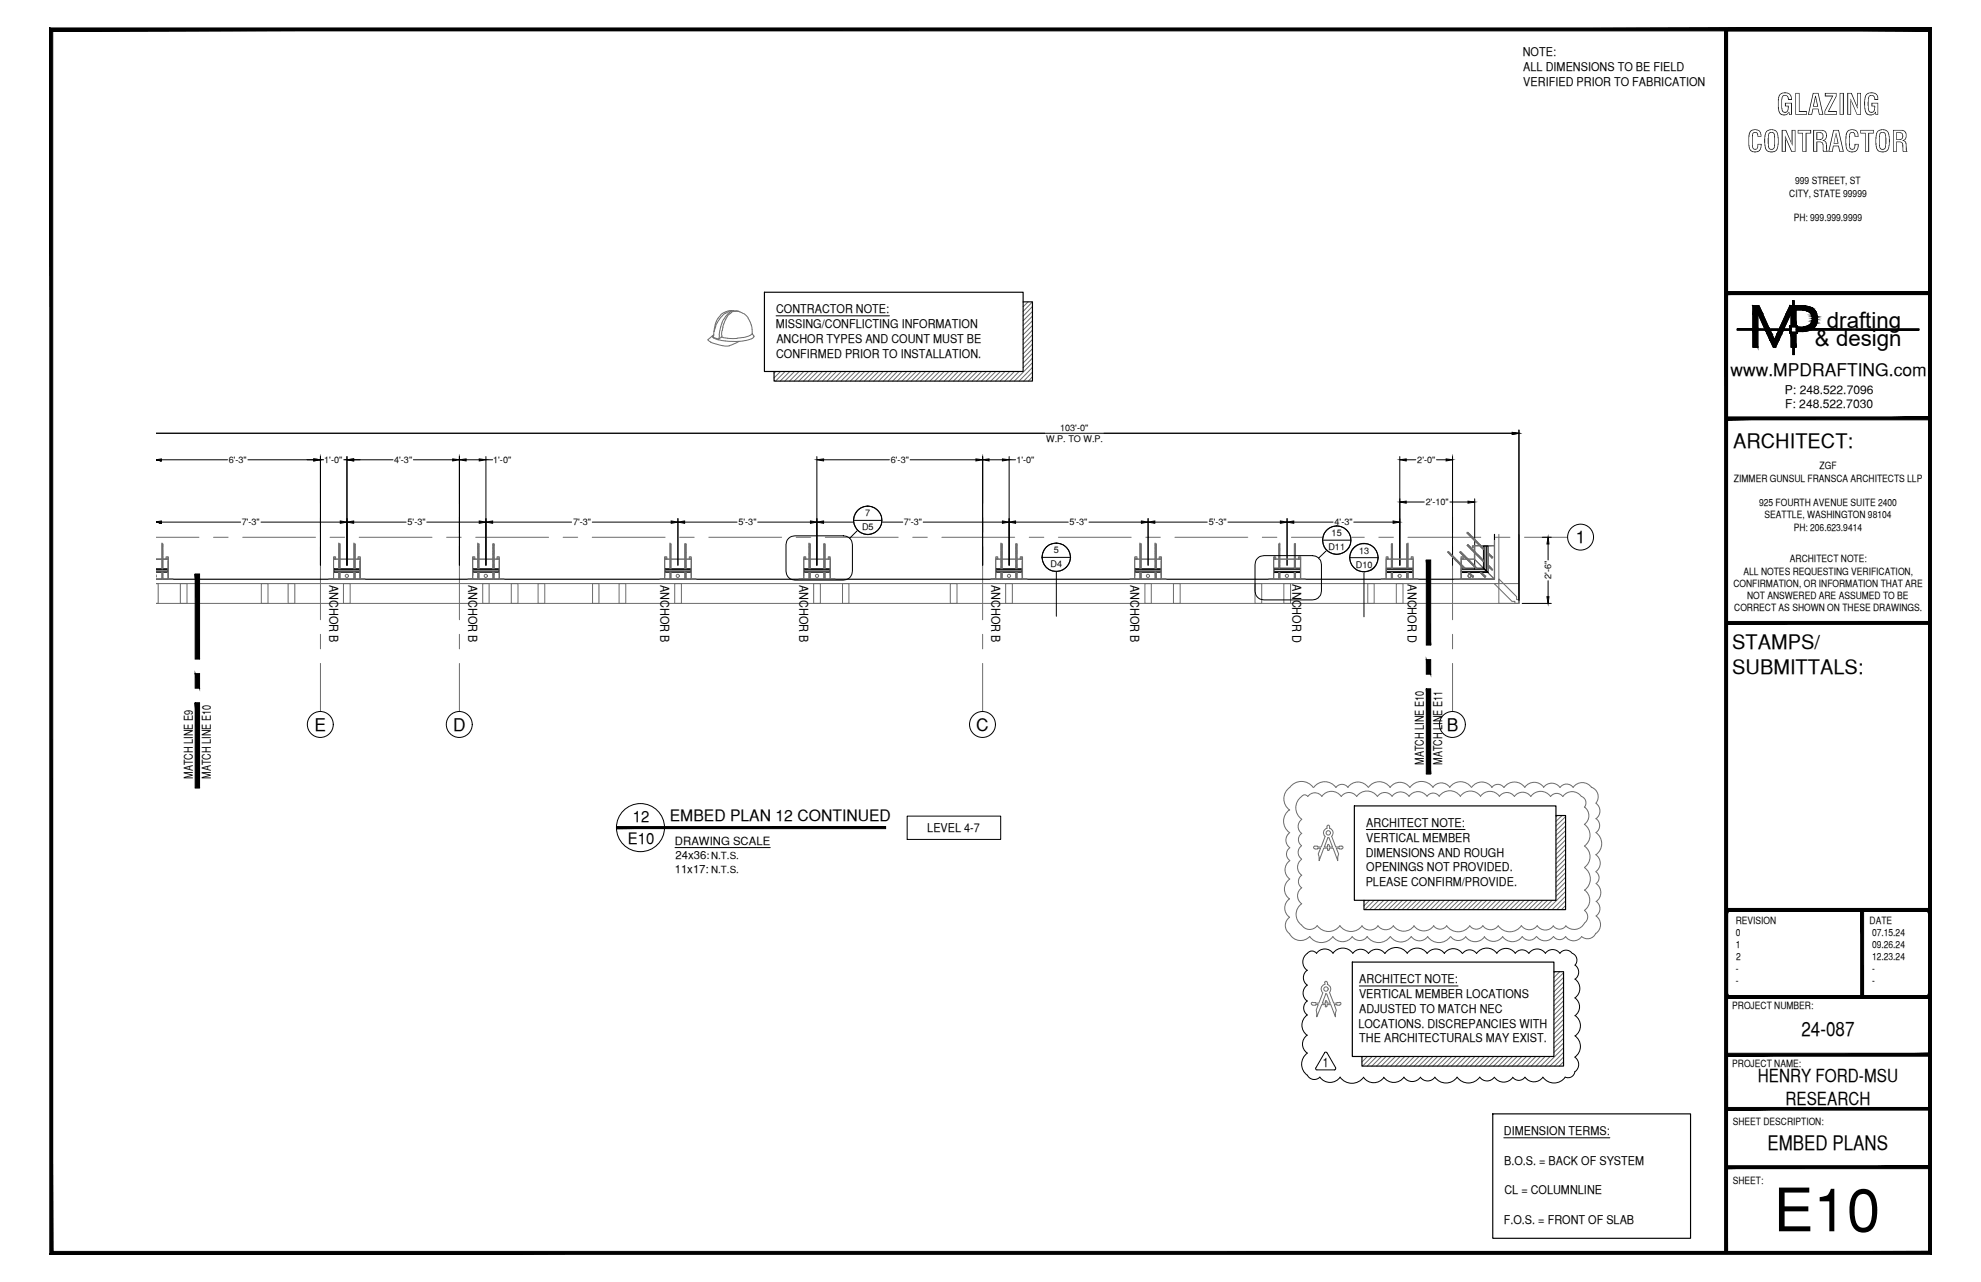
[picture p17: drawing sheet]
<svg xmlns="http://www.w3.org/2000/svg" width="432mm" height="279mm" viewBox="0 0 432 279" stroke-linecap="round" stroke-linejoin="round" font-family="sans-serif">
<defs><g id="words">
<text font-size="13.1" x="386.6" y="268.4">E10</text>
<g font-size="6.3">
<text x="387.2" y="25">GLAZING</text>
<text x="380.8" y="33.1">CONTRACTOR</text>
</g>
<g font-size="4.9">
<text x="398.2" y="71.5">drafting</text>
<text x="395.6" y="75.5">&amp; design</text>
</g>
<g font-size="4.4">
<text x="377.8" y="97.5">ARCHITECT:</text>
<text x="377.6" y="141.5">STAMPS/</text>
<text x="377.6" y="146.9">SUBMITTALS:</text>
<text x="392.7" y="225.8">24-087</text>
<text x="385.3" y="250.7">EMBED PLANS</text>
</g>
<g font-size="3.9">
<text x="383.2" y="235.9">HENRY FORD-MSU</text>
<text x="389.2" y="240.7">RESEARCH</text>
</g>
<g font-size="3.8">
<text x="377.2" y="82">www.MPDRAFTING.com</text>
<text x="343.5" y="118.4">1</text>
<text x="68.6" y="159.3">E</text>
<text x="98.8" y="159.3">D</text>
<text x="212.8" y="159.3">C</text>
<text x="315.3" y="159.3">B</text>
</g>
<g font-size="3.4">
<text x="137.9" y="179.1">12</text>
<text x="146" y="178.9">EMBED PLAN 12 CONTINUED</text>
<text x="136.8" y="183.9">E10</text>
</g>
<text font-size="2.8" x="288.4" y="232.6">1</text>
<g font-size="2.6">
<text x="331.9" y="12.3">NOTE:</text>
<text x="332" y="15.5">ALL DIMENSIONS TO BE FIELD</text>
<text x="332" y="18.7">VERIFIED PRIOR TO FABRICATION</text>
<text x="169.1" y="71.5">MISSING/CONFLICTING INFORMATION</text>
<text x="169.2" y="68.3">CONTRACTOR NOTE:</text>
<text x="169.2" y="78">CONFIRMED PRIOR TO INSTALLATION.</text>
<text x="169.2" y="74.7">ANCHOR TYPES AND COUNT MUST BE</text>
<text x="389.1" y="85.8">P: 248.522.7096</text>
<text x="389.1" y="89">F: 248.522.7030</text>
<text x="71.8" y="127.4" transform="rotate(90 71.8 127.4)">ANCHOR B</text>
<text x="102.1" y="127.4" transform="rotate(90 102.1 127.4)">ANCHOR B</text>
<text x="144" y="127.4" transform="rotate(90 144 127.4)">ANCHOR B</text>
<text x="174.2" y="127.4" transform="rotate(90 174.2 127.4)">ANCHOR B</text>
<text x="216.2" y="127.4" transform="rotate(90 216.2 127.4)">ANCHOR B</text>
<text x="246.4" y="127.4" transform="rotate(90 246.4 127.4)">ANCHOR B</text>
<text x="281.7" y="127.4" transform="rotate(90 281.7 127.4)">ANCHOR D</text>
<text x="306.8" y="127.4" transform="rotate(90 306.8 127.4)">ANCHOR D</text>
<text x="310.4" y="166.7" transform="rotate(-90 310.4 166.7)">MATCH LINE E10</text>
<text x="314.3" y="166.7" transform="rotate(-90 314.3 166.7)">MATCH LINE E11</text>
<text x="42" y="169.7" transform="rotate(-90 42 169.7)">MATCH LINE E9</text>
<text x="46" y="169.7" transform="rotate(-90 46 169.7)">MATCH LINE E10</text>
<text x="202.1" y="181.4">LEVEL 4-7</text>
<text x="297.8" y="180.2">ARCHITECT NOTE:</text>
<text x="297.8" y="183.5">VERTICAL MEMBER</text>
<text x="297.7" y="186.7">DIMENSIONS AND ROUGH</text>
<text x="297.8" y="189.9">OPENINGS NOT PROVIDED.</text>
<text x="297.7" y="193.2">PLEASE CONFIRM/PROVIDE.</text>
<text x="296.3" y="214.2">ARCHITECT NOTE:</text>
<text x="296.2" y="217.5">VERTICAL MEMBER LOCATIONS</text>
<text x="296.3" y="220.7">ADJUSTED TO MATCH NEC</text>
<text x="296.1" y="224">LOCATIONS. DISCREPANCIES WITH</text>
<text x="296.3" y="227.2">THE ARCHITECTURALS MAY EXIST.</text>
<text x="327.8" y="247.3">DIMENSION TERMS:</text>
<text x="327.9" y="253.8">B.O.S. = BACK OF SYSTEM</text>
<text x="327.9" y="260.2">CL = COLUMNLINE</text>
<text x="327.8" y="266.7">F.O.S. = FRONT OF SLAB</text>
</g>
<g font-size="2.5">
<text x="147.1" y="184.1">DRAWING SCALE</text>
<text x="147.1" y="190.2">11x17:</text>
<text x="147.3" y="187.1">24x36:</text>
</g>
<g font-size="2.2">
<text x="391.3" y="40.2">999 STREET, ST</text>
<text x="390" y="42.9">CITY, STATE 99999</text>
<text x="391" y="48.2">PH: 999.999.9999</text>
<text x="378" y="105">ZIMMER GUNSUL FRANSCA ARCHITECTS LLP</text>
<text x="396.6" y="102.3">ZGF</text>
<text x="383.4" y="110.3">925 FOURTH AVENUE SUITE 2400</text>
<text x="384.6" y="113">SEATTLE, WASHINGTON 98104</text>
<text x="391" y="115.6">PH: 206.623.9414</text>
<text x="380" y="125.2">ALL NOTES REQUESTING VERIFICATION,</text>
<text x="390.1" y="122.6">ARCHITECT NOTE:</text>
<text x="377.8" y="127.9">CONFIRMATION, OR INFORMATION THAT ARE</text>
<text x="380.8" y="130.6">NOT ANSWERED ARE ASSUMED TO BE</text>
<text x="378" y="133.2">CORRECT AS SHOWN ON THESE DRAWINGS.</text>
<text x="378.3" y="201.3">REVISION</text>
<text x="378.4" y="204">0</text>
<text x="407.5" y="201.3">DATE</text>
<text x="408" y="204">07.15.24</text>
<text x="378.3" y="206.6">1</text>
<text x="378.5" y="209.2">2</text>
<text x="408" y="206.6">09.26.24</text>
<text x="408" y="209.2">12.23.24</text>
<text x="378.4" y="211.9">-</text>
<text x="378.4" y="214.5">-</text>
<text x="408" y="211.9">-</text>
<text x="408" y="214.5">-</text>
<text x="377.6" y="219.9">PROJECT NUMBER:</text>
<text x="377.6" y="232.5">PROJECT NAME:</text>
<text x="377.7" y="245.2">SHEET DESCRIPTION:</text>
<text x="377.7" y="257.9">SHEET:</text>
</g>
<g font-size="2.1">
<text x="155" y="187.3">N.T.S.</text>
<text x="155" y="190.2">N.T.S.</text>
</g>
<g font-size="2">
<text x="231.1" y="93.9">103'-0&quot;</text>
<text x="49.8" y="100.9">6'-3&quot;</text>
<text x="70.7" y="100.9">1'-0&quot;</text>
<text x="85.9" y="100.9">4'-3&quot;</text>
<text x="107.5" y="100.9">1'-0&quot;</text>
<text x="194.2" y="100.9">6'-3&quot;</text>
<text x="221.6" y="100.9">1'-0&quot;</text>
<text x="228" y="96.3">W.P. TO W.P.</text>
<text x="308.9" y="100.9">2'-0&quot;</text>
<text x="188.6" y="112.5">7</text>
<text x="310.8" y="110.1">2'-10&quot;</text>
<text x="52.7" y="114.5">7'-3&quot;</text>
<text x="88.8" y="114.5">5'-3&quot;</text>
<text x="124.9" y="114.5">7'-3&quot;</text>
<text x="161" y="114.5">5'-3&quot;</text>
<text x="187.9" y="115.6">D5</text>
<text x="197" y="114.5">7'-3&quot;</text>
<text x="233.1" y="114.5">5'-3&quot;</text>
<text x="263.5" y="114.5">5'-3&quot;</text>
<text x="289.6" y="119.9">D11</text>
<text x="290.3" y="116.9">15</text>
<text x="290.9" y="114.5">4'-3&quot;</text>
<text x="229" y="123.6">D4</text>
<text x="229.7" y="120.6">5</text>
<text x="295.5" y="123.7">D10</text>
<text x="296.2" y="120.7">13</text>
<text x="338.1" y="126.2" transform="rotate(-90 338.1 126.2)">2'-6&quot;</text>
</g>
</g></defs>
<!-- layer: GRID LINES -->
<g fill="none" stroke="#6c6c6c" stroke-width=".22">
<path d="M69.8 99.1v10.6M100.1 99.1v10.6M214.2 99.1v10.6M316.6 99.1v10.6M34 117.1h9.4M46.5 117.1h3.2M52.9 117.1h15.9M69.8 112.8v3.2M69.8 119.2v15.9M71.9 117.1h3.2M78.3 117.1h15.9M97.3 117.1h3.2"/>
<path d="M100.1 112.8v3.2M100.1 119.2v15.9M103.7 117.1h15.9M122.7 117.1h3.2M129.1 117.1h15.9M148.1 117.1h3.2M154.5 117.1h15.9M173.5 117.1h3.2M179.9 117.1h15.9M198.9 117.1h3.2M205.3 117.1h15.9M214.2 112.8v3.2"/>
<path d="M214.2 119.2v15.9M224.3 117.1h3.2M230.7 117.1h15.9M249.7 117.1h3.2M256.1 117.1h15.9M275.1 117.1h3.2M281.5 117.1h15.9M300.5 117.1h3.2M306.9 117.1h15.9M316.6 112.8v3.2M316.6 119.2v15.9M325.9 117.1h3.2"/>
<path d="M332.3 117.1h9.4M69.8 138.2v3.2M100.1 138.2v3.2M214.2 138.2v3.2M316.6 138.2v3.2M69.8 144.6v10.5M100.1 144.6v10.5M214.2 144.6v10.5M316.6 144.6v10.5"/>
</g>
<!-- layer: HEAVY_2 -->
<path d="M166.6 63.7h56.4v17.3h-56.4zM223 65.8h2v17.3h-56.3v-2.1M325.8 116.5v9.7h-291.8M295.2 175.6h44v20.6h-44zM339.2 177.7h2v20.5h-43.9v-2M294.8 209.7h43.9v20.6h-43.9zM338.7 211.8h2.1v20.5h-43.9v-2M325.4 242.8h43.1v27.1h-43.1z" fill="none" stroke="#000" stroke-width=".25"/>
<!-- layer: SURROUNDING CONDITIONS -->
<g fill="none" stroke="#6c6c6c" stroke-width=".22">
<path d="M35.3 118.6h.1M35.3 118.6h.2v5.4M35.3 118.6v5.4l.2-.3M35.4 118.6l-.1 .1M35.5 118.6l-.2 .2M35.5 118.9l-.2 .2M35.5 119.1l-.2 .2M35.5 119.4l-.2 .2M35.5 119.6l-.2 .2M35.5 119.9l-.2 .2M35.5 118.7l-.2 .2M35.5 118.9l-.2 .3"/>
<path d="M35.5 119.2l-.2 .2M35.5 119.4l-.2 .3M35.5 119.7l-.2 .3M35.5 120l-.2 .2M73.9 118.6h.1M73.9 118.6h.2M73.9 118.6v5.4M74 118.6h-.1M74.1 118.6l-.2 .2M74.1 118.8l-.2 .3M74.1 119.1l-.2 .2M74.1 119.3l-.2 .3"/>
<path d="M74.1 119.6l-.2 .2M74.1 119.8l-.2 .3M74.1 118.6v5.4M74.1 118.6l-.2 .3M74.1 118.9l-.2 .2M74.1 119.1l-.2 .3M74.1 119.4l-.2 .2M74.1 119.6l-.2 .3M74.1 119.9l-.2 .2M77.2 118.6h.1M77.2 118.6h.2v5.4M77.2 118.6v5.4l.2-.3"/>
<path d="M77.3 118.6l-.1 .1M77.4 118.6l-.2 .2M77.4 118.9l-.2 .2M77.4 119.1l-.2 .2M77.4 119.4l-.2 .2M77.4 119.6l-.2 .2M77.4 119.9l-.2 .2M77.4 118.7l-.2 .2M77.4 118.9l-.2 .3M77.4 119.2l-.2 .2M77.4 119.4l-.2 .3M77.4 119.7l-.2 .3"/>
<path d="M77.4 120l-.2 .2M104.1 118.6h.1M104.1 118.6h.3M104.1 118.6v5.4M104.3 118.6h-.2M104.4 118.6l-.3 .2M104.4 118.8l-.3 .3M104.4 119.1l-.3 .3M104.4 119.3l-.3 .3M104.4 119.6l-.3 .2M104.4 119.8l-.3 .3M104.4 118.6v5.4"/>
<path d="M104.4 118.6l-.3 .3M104.4 118.9l-.3 .2M104.4 119.4l-.3 .2M104.4 119.6l-.3 .3M104.4 119.9l-.3 .2M107.6 118.6l-.2 .1M107.7 118.6l-.3 .2M107.7 118.9l-.3 .2M107.7 119.1l-.3 .2M107.7 119.4l-.3 .2M107.7 119.6l-.3 .2M107.7 119.9l-.3 .2"/>
<path d="M107.7 118.7l-.3 .2M107.7 118.9l-.3 .3M107.7 119.2l-.3 .2M107.7 119.4l-.3 .3M107.7 119.7l-.3 .3M107.7 120l-.3 .2M146 118.6h.1M146 118.6h.2M146 118.6v5.4l.2-.2M146.1 118.6h-.1M146.2 118.6l-.2 .3M146.2 118.8l-.2 .3"/>
<path d="M146.2 119.1l-.2 .2M146.2 119.3l-.2 .3M146.2 119.6l-.2 .3M146.2 119.8l-.2 .3M146.2 118.6v5.4M146.2 118.9l-.2 .2M146.2 119.1l-.2 .3M146.2 119.4l-.2 .2M149.4 118.6l-.1 .1M149.5 118.7l-.2 .2M149.5 118.9l-.2 .3M149.5 119.2l-.2 .2"/>
<path d="M149.5 119.4l-.2 .3M149.5 119.7l-.2 .3M149.5 120l-.2 .2M149.5 118.6l-.2 .2M149.5 118.9l-.2 .2M149.5 119.1l-.2 .2M149.5 119.4l-.2 .2M149.5 119.6l-.2 .2M149.5 119.9l-.2 .2M176.3 118.6h.1M176.3 118.6h.3M176.3 118.6v5.4"/>
<path d="M176.4 118.6h-.1M176.6 118.6l-.3 .2M176.6 118.8l-.3 .3M176.6 119.1l-.3 .3M176.6 119.3l-.3 .3M176.6 119.6l-.3 .2M176.6 119.8l-.3 .3M176.6 118.6l-.3 .3M176.6 118.9l-.3 .2M176.6 119.4l-.3 .2M176.6 119.6l-.3 .3M176.6 118.6v5.4"/>
<path d="M179.7 118.6l-.1 .1M179.8 118.6l-.2 .2M179.8 118.9l-.2 .2M179.8 119.1l-.2 .2M179.8 119.4l-.2 .2M179.8 119.6l-.2 .2M179.8 119.9l-.2 .2M179.8 118.7l-.2 .2M179.8 118.9l-.2 .3M179.8 119.2l-.2 .2M179.8 119.4l-.2 .3M179.8 119.7l-.2 .3"/>
<path d="M179.8 120l-.2 .2M218.2 118.6h.1M218.2 118.6h.2M218.2 118.6v5.4M218.4 118.6l-.2 .2M218.4 118.8l-.2 .3M218.4 119.1l-.2 .2M218.4 119.3l-.2 .3M218.4 119.6l-.2 .2M218.4 119.8l-.2 .3M218.4 118.6l-.2 .3M218.4 118.9l-.2 .2"/>
<path d="M218.4 119.1l-.2 .3M218.4 119.4l-.2 .2M218.4 119.6l-.2 .3M218.4 118.6v5.4M221.6 118.6l-.2 .1M221.7 119.2l-.3 .2M221.7 118.6l-.3 .2M221.7 118.9l-.3 .2M221.7 119.1l-.3 .2M221.7 119.4l-.3 .2M221.7 119.6l-.3 .2M221.7 119.9l-.3 .2"/>
<path d="M221.7 118.7l-.3 .2M221.7 118.9l-.3 .3M221.7 119.4l-.3 .3M221.7 119.7l-.3 .3M221.7 120l-.3 .2M248.5 118.6h.1M248.5 118.6v5.4M248.5 118.6h.2M248.6 118.6h-.1M248.7 118.6l-.2 .2M248.7 118.8l-.2 .3M248.7 119.1l-.2 .2"/>
<path d="M248.7 119.3l-.2 .3M248.7 119.6l-.2 .2M248.7 119.8l-.2 .3M248.7 118.6v5.4M248.7 118.6l-.2 .3M248.7 119.1l-.2 .3M248.7 119.4l-.2 .2M248.7 119.6l-.2 .3M248.7 119.9l-.2 .2M251.8 118.6h.1M251.8 118.6v5.4l.2-.3M251.8 118.6h.2v5.4"/>
<path d="M251.9 118.6l-.1 .1M252 118.6l-.2 .2M252 118.9l-.2 .2M252 119.1l-.2 .2M252 119.4l-.2 .2M252 119.6l-.2 .2M252 119.9l-.2 .2M252 118.7l-.2 .2M252 118.9l-.2 .3M252 119.2l-.2 .2M252 119.4l-.2 .3M252 119.7l-.2 .3"/>
<path d="M252 120l-.2 .2M278.8 118.6h.2M278.8 118.6l.2 .1M278.8 118.6v5.2M278.8 118.7l.2 .3M278.8 119l.2 .3M278.8 119.3l.2 .2M278.8 119.5l.2 .3M278.8 119.8l.2 .2M278.8 118.6l.2 .2M278.8 118.9l.2 .2M278.8 119.1l.2 .2"/>
<path d="M278.8 119.4l.2 .2M278.8 119.6l.2 .2M278.8 119.9l.2 .2M279 118.6h.1M279 118.6v5.2l-.2-.2M282.1 118.6h.3v5.2M282.1 118.6v5.2M282.1 118.6l.3 .2M282.1 118.8l.3 .3M282.1 119.1l.3 .2M282.1 119.3l.3 .3M282.1 119.6l.3 .2"/>
<path d="M282.1 119.8l.3 .3M282.1 118.6l.3 .3M282.1 118.9l.3 .2M282.1 119.1l.3 .3M282.1 119.6l.3 .3M282.1 119.9l.3 .2M282.3 118.6h.1M303.3 118.7l.2 .3M303.3 119.3l.2 .2M303.3 119.5l.2 .3M303.3 119.8l.2 .2M303.3 119l.2 .3"/>
<path d="M303.3 118.6l.2 .2M303.3 118.9l.2 .2M303.3 119.1l.2 .2M303.3 119.4l.2 .2M303.3 119.6l.2 .2M303.3 119.9l.2 .2M303.3 118.6l.2 .1M306.6 118.6h.3M306.6 118.6v5.2M306.6 118.6l.3 .2M306.6 118.8l.3 .3M306.6 119.1l.3 .3"/>
<path d="M306.6 119.3l.3 .3M306.6 119.6l.3 .2M306.6 119.8l.3 .3M306.6 118.6l.3 .3M306.6 118.9l.3 .2M306.6 119.4l.3 .2M306.6 119.6l.3 .3M306.8 118.6h.1M306.9 118.6h.1M306.9 118.6v5.2M319.8 116.2h.1M319.8 116.2l.2-.2 3.3 3.4v.4z"/>
<path d="M319.8 118.9l.2-.2 3.3 3.4v.3zM319.8 118.8v.1M319.9 116.1v.2M319.9 118.7v.3M320 116.1v.3M320 118.7v.4M320.1 116.2v.3M320.1 118.8v.4M320.2 116.3v.3M320.2 118.9v.4M320.3 116.4v.3M320.3 119v.4"/>
<path d="M320.4 116.4v.4M320.4 119.1v.3M320.5 116.5v.5M320.5 119.2v.3M320.5 119.3v.3M320.6 116.7v.4M320.6 119.4v.3M320.7 116.8v.4M320.7 119.5v.3M320.8 116.9v.3M320.8 119.6v.3M320.9 117v.3"/>
<path d="M320.9 119.7v.3M321 117.1v.3M321 119.8v.3M321.1 117.2v.3M321.1 119.2h.1M321.1 119.8v.4M321.2 117.3v.3M321.2 119.9v.4M321.2 117.3v.4M321.4 117.5v.3M321.4 117.5v.4M321.6 117.6v.4"/>
<path d="M321.6 117.7v.3M321.7 117.8v.4M321.8 118.9h4v7.3h-7.3v-4M321.8 117.9v.3M321.9 118v.3M321.9 118v.4M322.1 118.2v.3M322.1 118.2v.4M322.3 118.4v.3M322.5 118.6v.3M322.6 118.7v.4M322.7 118.7v.4"/>
<path d="M322.8 118.9v.4M323 119.1v.3M323.2 119.3v.3M324.4 118.9h.6M325.8 118.9h-4.4v3h-2.9v4.3M325.8 117.9v3.4M326.7 116.5v15h4.4v-15M34 127.2h297.1v4.3h-297.1h.5v-4.3zM34 125.3v.5M35.3 124.7h.1M35.3 124.7v1.5h.2v-1.5l-.2 .3M35.4 124.7l-.1 .1"/>
<path d="M35.5 120.1l-.2 .2M35.5 120.4l-.2 .2M35.5 120.6l-.2 .3M35.5 120.9l-.2 .3M35.5 121.2l-.2 .3M35.5 121.4l-.2 .3M35.5 121.7l-.2 .2M35.5 121.9l-.2 .3M35.5 122.2l-.2 .3M35.5 122.4l-.2 .3M35.5 122.7l-.2 .2M35.5 122.9l-.2 .3"/>
<path d="M35.5 123.2l-.2 .2M35.5 123.4l-.2 .4M35.5 125l-.2 .3M35.5 125.2l-.2 .3M35.5 125.5l-.2 .2M35.5 125.7l-.2 .3M35.5 126l-.2 .2M35.5 120.2l-.2 .3M35.5 120.5l-.2 .2M35.5 120.7l-.2 .3M35.5 121.5l-.2 .2M35.5 121.7l-.2 .3"/>
<path d="M35.5 122l-.2 .2M35.5 122.7l-.2 .3M35.5 123l-.2 .3M35.5 123.3l-.2 .2M35.5 123.8l-.1 .2M35.5 125.3l-.2 .2M35.5 125.5l-.2 .3M35.5 125.8l-.2 .2M35.5 126l-.1 .2M36.2 121.9v-.6h.5v4.9h1h-3.7M36.2 121.8h.5M36.4 121.6h.1"/>
<path d="M36.6 122.2v4h-2.6M36.6 124.8v.6M36.7 121.9h-2.7h2.6v4.3M39.3 127.2h1.5v4.3h-1.5zM57 127.2h1.4v4.3h-1.4zM62.8 127.2h1.5v4.3h-1.5zM72.7 124.8v.6M73 121.6h.1M73.2 121.9v-.6h-.5v4.9h-.4M73.2 121.8l-.5 .1h5.8M73.9 124.7v1.5h.2v-1.5l-.2 .2M74.1 120.1l-.2 .3"/>
<path d="M74.1 120.3l-.2 .3M74.1 120.6l-.2 .2M74.1 120.8l-.2 .4M74.1 121.1l-.2 .2M74.1 121.3l-.2 .3M74.1 121.6l-.2 .3M74.1 121.9l-.2 .2M74.1 122.1l-.2 .3M74.1 122.4l-.2 .2M74.1 122.6l-.2 .3M74.1 122.9l-.2 .2M74.1 123.1l-.2 .3"/>
<path d="M74.1 123.4l-.2 .2M74.1 123.6l-.2 .3M74.1 126.2h.1M74.1 124.9l-.2 .3M74.1 125.2l-.2 .2M74.1 125.4l-.2 .3M74.1 125.7l-.2 .2M74.1 125.9l-.2 .3M74.1 120.4l-.2 .2M74.1 120.6l-.2 .3M74.1 121.2l-.2 .2M74.1 121.4l-.2 .3"/>
<path d="M74.1 121.7l-.2 .2M74.1 122l-.2 .2M74.1 122.2l-.2 .2M74.1 122.5l-.2 .2M74.1 122.7l-.2 .2M74.1 123l-.2 .2M74.1 123.3l-.2 .1M74.1 123.5l-.2 .2M74.1 123.8l-.2 .2M74.1 124.8l-.2 .2M74.1 125l-.2 .3M74.1 125.3l-.2 .2"/>
<path d="M74.1 125.5l-.2 .3M74.1 125.8l-.2 .2M74.1 126l-.2 .2M74.9 127.2h1.4v4.3h-1.4zM77.2 124.7h.1M77.2 124.7v1.5h.2v-1.5l-.2 .3M77.2 124.7v.1M77.4 121.9l-.2 .3M77.4 120.4l-.2 .3M77.4 121.5l-.2 .2M77.4 121.7l-.2 .3M77.4 122l-.2 .2"/>
<path d="M77.4 122.2l-.2 .2M77.4 122.5l-.2 .2M77.4 122.7l-.2 .3M77.4 120.1l-.2 .2M77.4 120.6l-.2 .3M77.4 120.9l-.2 .3M77.4 121.2l-.2 .2M77.4 121.4l-.2 .3M77.4 121.7l-.2 .2M77.4 122.4l-.2 .3M77.4 122.7l-.2 .2M77.4 122.9l-.2 .4"/>
<path d="M77.4 123.2l-.2 .2M77.4 123.4l-.2 .3M77.4 125l-.2 .2M77.4 125.2l-.2 .3M77.4 125.5l-.2 .3M77.4 125.7l-.2 .3M77.4 126l-.2 .2M77.4 120.2l-.2 .3M77.4 120.7l-.2 .3M77.4 121l-.2 .2M77.4 121.2l-.2 .3M77.4 122.2l-.2 .3"/>
<path d="M77.4 123.3l-.2 .2M77.4 123.5l-.2 .3M77.4 123.8l-.2 .2M77.4 125l-.2 .3M77.4 125.3l-.2 .2M77.4 125.8l-.2 .2M78 121.9v-.6h.5v4.9h1.1h-8h1.1M78 121.8h.5M78.3 121.6h.1M78.5 122.2v4h-5.8v-4.3h5.8v4.3M78.5 124.8v.6M103.1 124.8v.6"/>
<path d="M103.3 121.6h.1M103.5 121.9v-.6h-.5v4.9h-.4M103.5 121.8l-.5 .1h5.8M104.2 124.7l-.1 1.5h.3v-1.5l-.3 .2M104.4 120.1l-.3 .2M104.4 120.3l-.3 .3M104.4 120.6l-.3 .2M104.4 120.8l-.3 .4M104.4 121.1l-.3 .2M104.4 121.3l-.3 .3M104.4 121.6l-.3 .3M104.4 121.9l-.3 .2"/>
<path d="M104.4 122.1l-.3 .3M104.4 122.4l-.3 .2M104.4 122.6l-.3 .3M104.4 122.9l-.3 .2M104.4 123.1l-.3 .3M104.4 123.4l-.3 .2M104.4 123.6l-.3 .3M104.4 126.2h.1M104.4 124.9l-.3 .3M104.4 125.2l-.3 .2M104.4 125.4l-.3 .3M104.4 125.7l-.3 .2"/>
<path d="M104.4 125.9l-.3 .3M104.4 120.1l-.3 .3M104.4 120.4l-.3 .2M104.4 120.6l-.3 .3M104.4 121.2l-.3 .2M104.4 121.4l-.3 .3M104.4 121.7l-.3 .2M104.4 122l-.3 .2M104.4 122.2l-.3 .2M104.4 122.5l-.3 .2M104.4 122.7l-.3 .2M104.4 123l-.3 .2"/>
<path d="M104.4 123.3l-.3 .1M104.4 123.5l-.3 .2M104.4 123.8l-.2 .2M104.4 124.8l-.3 .2M104.4 125l-.3 .3M104.4 125.3l-.3 .2M104.4 125.5l-.3 .3M104.4 125.8l-.3 .2M104.4 126l-.2 .2M105.2 127.2h1.4v4.3h-1.4zM107.4 124.7h.1M107.4 124.7v1.5h.3v-1.5l-.3 .3"/>
<path d="M107.6 124.7l-.2 .1M107.7 123.7l-.3 .3v-5.4h.3v5.4M107.7 122.7l-.3 .2M107.7 120.5l-.3 .2M107.7 121.5l-.3 .2M107.7 121.7l-.3 .3M107.7 121.9l-.3 .3M107.7 122.2l-.3 .3M107.7 122.5l-.3 .2M107.7 122.7l-.3 .3M107.7 120.1l-.3 .2M107.7 120.4l-.3 .2"/>
<path d="M107.7 120.6l-.3 .3M107.7 120.9l-.3 .3M107.7 121.2l-.3 .3M107.7 121.4l-.3 .3M107.7 121.7l-.3 .2M107.7 122.2l-.3 .2M107.7 122.4l-.3 .3M107.7 122.9l-.3 .3M107.7 123.2l-.3 .2M107.7 123.4l-.3 .3M107.7 125l-.3 .2M107.7 125.2l-.3 .3"/>
<path d="M107.7 125.5l-.3 .3M107.7 125.7l-.3 .3M107.7 126l-.3 .2M107.7 120.2l-.3 .3M107.7 120.7l-.3 .3M107.7 121l-.3 .2M107.7 123l-.3 .3M107.7 123.3l-.3 .2M107.7 123.5l-.3 .3M107.7 124.8l-.3 .2M107.7 125l-.3 .3M107.7 125.3l-.3 .2"/>
<path d="M107.7 125.8l-.3 .2M107.7 126l-.2 .2M108.3 121.9v-.6h.5v4.9h1.1h-7.9h1M108.3 121.8h.5M108.6 121.6h.1M108.8 122.2v4h-5.7v-4.3h5.7v4.3M108.8 124.8v.6M111.4 127.2h1.5v4.3h-1.5zM117.3 127.2h1.4v4.3h-1.4zM129.2 127.2h1.4v4.3h-1.4zM134.9 127.2h1.5v4.3h-1.5zM144.9 124.8v.6"/>
<path d="M145.1 121.6h.1M145.4 121.9v-.6h-.6v4.9h-.4M145.4 121.8l-.6 .1h5.9M146 124.7h.1M146 124.7v1.5l.2-.2M146 124.9l.2-.2v1.5h-.2M146.2 120.1l-.2 .2M146.2 120.3l-.2 .3M146.2 120.6l-.2 .2M146.2 120.8l-.2 .4M146.2 121.1l-.2 .3M146.2 121.3l-.2 .3"/>
<path d="M146.2 121.6l-.2 .3M146.2 121.9l-.2 .2M146.2 122.1l-.2 .3M146.2 122.4l-.2 .2M146.2 122.6l-.2 .3M146.2 122.9l-.2 .2M146.2 123.1l-.2 .3M146.2 123.4l-.2 .2M146.2 123.6l-.2 .3M146.2 126.2h.1M146.2 124.9l-.2 .3M146.2 125.2l-.2 .2"/>
<path d="M146.2 125.4l-.2 .3M146.2 125.7l-.2 .2M146.2 125.9l-.2 .3M146.2 120.1l-.2 .3M146.2 120.4l-.2 .2M146.2 120.6l-.2 .3M146.2 121.4l-.2 .3M146.2 121.7l-.2 .2M146.2 122l-.2 .2M146.2 122.2l-.2 .2M146.2 122.5l-.2 .2M146.2 122.7l-.2 .2"/>
<path d="M146.2 123l-.2 .2M146.2 123.3l-.2 .1M146.2 123.5l-.2 .2M146.2 124.8l-.2 .2M146.2 125l-.2 .3M146.2 125.3l-.2 .2M146.2 125.5l-.2 .3M146.2 125.8l-.2 .2M147.1 127.2h1.4v4.3h-1.4zM149.3 124.7h.1M149.3 124.7v1.5h.2v-1.5l-.2 .3M149.4 124.7l-.1 .1"/>
<path d="M149.5 123.7l-.2 .3v-5.4h.2v5.4M149.5 121.4l-.2 .3M149.5 120.2l-.2 .3M149.5 120.5l-.2 .2M149.5 120.1l-.2 .2M149.5 120.4l-.2 .2M149.5 120.6l-.2 .3M149.5 120.9l-.2 .3M149.5 121.2l-.2 .2M149.5 121.7l-.2 .2M149.5 121.9l-.2 .3M149.5 122.2l-.2 .2"/>
<path d="M149.5 122.4l-.2 .3M149.5 122.7l-.2 .3M149.5 122.9l-.2 .3M149.5 123.2l-.2 .2M149.5 123.4l-.2 .3M149.5 125l-.2 .2M149.5 125.2l-.2 .3M149.5 125.5l-.2 .2M149.5 125.7l-.2 .3M149.5 126l-.2 .2M149.5 120.7l-.2 .3M149.5 121l-.2 .2"/>
<path d="M149.5 121.2l-.2 .3M149.5 121.5l-.2 .2M149.5 121.7l-.2 .3M149.5 122.2l-.2 .3M149.5 122.5l-.2 .2M149.5 123l-.2 .3M149.5 123.3l-.2 .2M149.5 123.5l-.2 .3M149.5 123.8l-.1 .2M149.5 124.8l-.2 .2M149.5 125l-.2 .3M149.5 125.3l-.2 .2"/>
<path d="M149.5 125.5l-.2 .3M149.5 125.8l-.2 .2M149.5 126l-.1 .2M150.2 121.9v-.6h.5v4.9h1.1h-8h1M150.2 121.8h.5M150.4 121.6h.1M150.7 122.2v4h-5.8v-4.3h5.8v4.3M150.7 124.8v.6M175.2 124.8v.6M175.4 121.6h.1M175.6 121.9v-.6h-.4v4.9h-.4M175.6 121.8l-.4 .1h5.8"/>
<path d="M176.4 124.7l-.1 1.5h.3v-1.5M176.5 124.7l-.2 .2M176.6 120.1l-.3 .2M176.6 120.3l-.3 .3M176.6 120.6l-.3 .2M176.6 120.8l-.3 .3M176.6 121.1l-.3 .2M176.6 121.3l-.3 .3M176.6 121.6l-.3 .3M176.6 121.9l-.3 .2M176.6 122.1l-.3 .3M176.6 122.4l-.3 .2"/>
<path d="M176.6 122.6l-.3 .3M176.6 122.9l-.3 .2M176.6 123.1l-.3 .3M176.6 123.4l-.3 .2M176.6 123.6l-.3 .3M176.6 123.9l-.1 .1M176.6 124.9l-.3 .3M176.6 125.2l-.3 .2M176.6 125.4l-.3 .3M176.6 125.7l-.3 .2M176.6 125.9l-.3 .3M176.6 126.2h-.1"/>
<path d="M176.6 120.1l-.3 .3M176.6 120.4l-.3 .2M176.6 120.6l-.3 .3M176.6 120.9l-.3 .3M176.6 121.2l-.3 .2M176.6 121.4l-.3 .3M176.6 121.7l-.3 .2M176.6 122l-.3 .2M176.6 122.2l-.3 .2M176.6 122.5l-.3 .2M176.6 122.7l-.3 .2M176.6 123l-.3 .2"/>
<path d="M176.6 123.3l-.3 .1M176.6 123.5l-.3 .2M176.6 123.8l-.2 .2M176.6 124.8l-.3 .2M176.6 125l-.3 .3M176.6 125.3l-.3 .2M176.6 125.5l-.3 .3M176.6 125.8l-.3 .2M176.6 126l-.2 .2M177.4 127.2h1.4v4.3h-1.4zM179.6 124v-5.4h.2v5.4M179.6 124.7v1.5h.2v-1.5l-.2 .3"/>
<path d="M179.7 124.7l-.1 .1M179.8 120.2l-.2 .3M179.8 120.4l-.2 .2M179.8 120.6l-.2 .3M179.8 121.4l-.2 .3M179.8 121.7l-.2 .2M179.8 121.9l-.2 .3M179.8 122.2l-.2 .2M179.8 122.4l-.2 .3M179.8 122.7l-.2 .3M179.8 122.9l-.2 .3M179.8 122l-.2 .2"/>
<path d="M179.8 120.1l-.2 .2M179.8 120.9l-.2 .3M179.8 121.2l-.2 .2M179.8 123.2l-.2 .2M179.8 123.4l-.2 .4M179.8 123.7l-.2 .3M179.8 125l-.2 .2M179.8 125.2l-.2 .3M179.8 125.5l-.2 .2M179.8 125.7l-.2 .3M179.8 126l-.2 .2M179.8 120.5l-.2 .2"/>
<path d="M179.8 120.7l-.2 .3M179.8 121.2l-.2 .3M179.8 121.5l-.2 .2M179.8 121.7l-.2 .3M179.8 122.2l-.2 .3M179.8 122.5l-.2 .2M179.8 123l-.2 .3M179.8 123.3l-.2 .2M179.8 123.8l-.1 .2M179.8 124.8l-.2 .2M179.8 125l-.2 .3M179.8 125.5l-.2 .3"/>
<path d="M179.8 125.8l-.2 .2M179.8 126l-.1 .2M180.5 121.9v-.6h.5v4.9h1.1h-8h1.1M180.5 121.8h.5M180.8 121.6h.1M181 122.2v4h-5.8v-4.3h5.8v4.3M181 124.8v.6M183.6 127.2h1.4v4.3h-1.4zM207.1 127.2h1.5v4.3h-1.5zM217 124.8v.6M217.3 121.6h.1M217.5 121.9v-.6h-.5v4.9h-.4"/>
<path d="M217.5 121.8l-.5 .1h5.9M218.2 124.7v1.5h.2v-1.5l-.2 .2M218.4 120.1l-.2 .2M218.4 120.3l-.2 .3M218.4 120.6l-.2 .3M218.4 120.8l-.2 .3M218.4 121.1l-.2 .2M218.4 121.3l-.2 .3M218.4 121.6l-.2 .3M218.4 121.9l-.2 .2M218.4 122.1l-.2 .3M218.4 122.4l-.2 .2"/>
<path d="M218.4 122.6l-.2 .3M218.4 122.9l-.2 .2M218.4 123.1l-.2 .3M218.4 123.4l-.2 .2M218.4 123.6l-.2 .3M218.4 123.9v.1M218.4 124.9l-.2 .3M218.4 125.2l-.2 .2M218.4 125.4l-.2 .3M218.4 125.7l-.2 .2M218.4 125.9l-.2 .3M218.4 126.2h.1"/>
<path d="M218.4 120.1l-.2 .3M218.4 120.4l-.2 .2M218.4 120.9l-.2 .3M218.4 121.2l-.2 .2M218.4 121.4l-.2 .3M218.4 121.7l-.2 .2M218.4 122l-.2 .2M218.4 122.2l-.2 .2M218.4 122.5l-.2 .2M218.4 122.7l-.2 .2M218.4 123l-.2 .2M218.4 123.3l-.2 .1"/>
<path d="M218.4 123.5l-.2 .2M218.4 123.8l-.2 .2M218.4 124.8l-.2 .2M218.4 125l-.2 .3M218.4 125.3l-.2 .2M218.4 125.5l-.2 .3M218.4 125.8l-.2 .2M218.4 126l-.2 .2M219.2 127.2h1.5v4.3h-1.5zM221.4 124v-5.4h.3v5.4M221.5 124.7l-.1 1.5h.3v-1.5l-.3 .3M221.6 124.7l-.2 .1"/>
<path d="M221.7 120.4l-.3 .2M221.7 120.6l-.3 .3M221.7 121.7l-.3 .3M221.7 121.9l-.3 .3M221.7 122.2l-.3 .2M221.7 122.4l-.3 .3M221.7 122.7l-.3 .2M221.7 122.9l-.3 .3M221.7 122l-.3 .2M221.7 122.7l-.3 .3M221.7 120.1l-.3 .2M221.7 120.9l-.3 .3"/>
<path d="M221.7 121.2l-.3 .2M221.7 121.4l-.3 .3M221.7 123.2l-.3 .2M221.7 123.4l-.3 .4M221.7 123.7l-.2 .3M221.7 125l-.3 .2M221.7 125.2l-.3 .3M221.7 125.5l-.3 .2M221.7 125.7l-.3 .3M221.7 126l-.2 .2M221.7 120.2l-.3 .3M221.7 120.5l-.3 .2"/>
<path d="M221.7 120.7l-.3 .3M221.7 121.2l-.3 .3M221.7 121.5l-.3 .2M221.7 122.2l-.3 .3M221.7 122.5l-.3 .2M221.7 123l-.3 .3M221.7 123.3l-.3 .2M221.7 123.8l-.1 .2M221.7 124.8l-.3 .2M221.7 125l-.3 .3M221.7 125.3l-.3 .2M221.7 125.5l-.3 .3"/>
<path d="M221.7 125.8l-.3 .2M221.7 126l-.1 .2M222.4 121.9v-.6h.5v4.9h1h-7.9h1M222.4 121.8h.5M222.6 121.6h.1M222.8 122.2v4h-5.8v-4.3h5.8v4.3M222.8 124.8v.6M247.3 124.8v.6M247.6 121.6h.1M247.8 121.9v-.6h-.5v4.9h-.4M247.8 121.8l-.5 .1h5.9M248.5 124.7v1.5h.2v-1.5l-.2 .2"/>
<path d="M248.7 120.1l-.2 .2M248.7 120.3l-.2 .3M248.7 120.6l-.2 .3M248.7 120.8l-.2 .3M248.7 121.1l-.2 .2M248.7 121.3l-.2 .4M248.7 121.6l-.2 .3M248.7 121.9l-.2 .2M248.7 122.1l-.2 .3M248.7 122.4l-.2 .2M248.7 122.6l-.2 .3M248.7 122.9l-.2 .2"/>
<path d="M248.7 123.1l-.2 .3M248.7 123.4l-.2 .2M248.7 123.6l-.2 .3M248.7 126.2h.1M248.7 124.9l-.2 .3M248.7 125.2l-.2 .2M248.7 125.4l-.2 .3M248.7 125.7l-.2 .2M248.7 125.9l-.2 .3M248.7 120.1l-.2 .3M248.7 120.4l-.2 .2M248.7 120.9l-.2 .3"/>
<path d="M248.7 121.2l-.2 .2M248.7 121.7l-.2 .2M248.7 122l-.2 .2M248.7 122.2l-.2 .2M248.7 122.5l-.2 .2M248.7 122.7l-.2 .2M248.7 123l-.2 .2M248.7 123.3l-.2 .1M248.7 123.5l-.2 .2M248.7 123.8l-.2 .2M248.7 124.8l-.2 .2M248.7 125l-.2 .3"/>
<path d="M248.7 125.3l-.2 .2M248.7 125.5l-.2 .3M248.7 125.8l-.2 .2M248.7 126l-.2 .2M249.6 127.2h1.4v4.3h-1.4zM251.8 124.7h.1M251.8 124.7v1.5h.2v-1.5l-.2 .3M251.8 124.7v.1M252 121.7l-.2 .2M252 122.4l-.2 .3M252 120.5l-.2 .2M252 121.5l-.2 .2"/>
<path d="M252 121.7l-.2 .3M252 122l-.2 .2M252 122.2l-.2 .3M252 122.5l-.2 .2M252 122.7l-.2 .3M252 120.1l-.2 .2M252 120.4l-.2 .2M252 120.6l-.2 .3M252 120.9l-.2 .3M252 121.2l-.2 .2M252 121.4l-.2 .3M252 121.9l-.2 .3"/>
<path d="M252 122.2l-.2 .2M252 122.9l-.2 .3M252 123.2l-.2 .2M252 123.4l-.2 .4M252 125l-.2 .2M252 125.2l-.2 .3M252 125.5l-.2 .2M252 125.7l-.2 .3M252 126l-.2 .2M252 120.2l-.2 .3M252 120.7l-.2 .3M252 121.2l-.2 .3"/>
<path d="M252 123l-.2 .3M252 123.3l-.2 .2M252 123.8l-.2 .2M252 124.8l-.2 .2M252 125l-.2 .3M252 125.5l-.2 .3M252 125.8l-.2 .2M252.7 121.9v-.6h.5v4.9h1h-7.9h1M252.7 121.8h.5M252.9 121.6h.1M253.1 122.2v4h-5.8v-4.3h5.8v4.3M253.1 124.8v.6"/>
<path d="M255.8 127.2h1.4v4.3h-1.4zM273.6 127.2h1.4v4.3h-1.4zM277.6 124.8v.6M277.8 121.6h.1M278.1 121.9v-.6h-.5v4.9h-.5M278.1 121.8l-.5 .1h5.9M278.8 124.8v1.4h.2v-1.4v1.4l-.2-.2M278.8 120.4l.2 .2M278.8 120l.2 .3M278.8 120.3l.2 .2M278.8 120.5l.2 .3M278.8 120.8l.2 .2"/>
<path d="M278.8 121l.2 .3M278.8 121.3l.2 .2M278.8 121.5l.2 .3M278.8 121.8l.2 .2M278.8 122l.2 .3M278.8 122.3l.2 .3M278.8 122.6l.2 .2M278.8 122.8l.2 .3M278.8 123.1l.2 .2M278.8 123.4l.2 .2M278.8 124.9l.2 .2M278.8 125.2l.2 .1"/>
<path d="M278.8 125.4l.2 .2M278.8 125.7l.2 .2M278.8 125.9l.2 .2M278.8 126.2h.1M278.8 120.1l.2 .2M278.8 120.6l.2 .2M278.8 120.9l.2 .2M278.8 121.2l.2 .1M278.8 121.4l.2 .2M278.8 121.7l.2 .2M278.8 121.9l.2 .3M278.8 122.2l.2 .2"/>
<path d="M278.8 122.4l.2 .3M278.8 122.7l.2 .2M278.8 122.9l.2 .3M278.8 123.2l.2 .2M278.8 123.4l.2 .3M278.8 123.7l.1 .1M278.8 125l.2 .2M278.8 125.2l.2 .3M278.8 125.5l.2 .2M278.8 125.7l.2 .3M278.8 124.8l.2 .2M279.8 127.2h1.5v4.3h-1.5z"/>
<path d="M282.1 124.8v1.4h.3v-1.4M282.1 124.8v1.4M282.1 120.1l.3 .2M282.1 120.3l.3 .3M282.1 120.6l.3 .2M282.1 120.8l.3 .3M282.1 121.1l.3 .2M282.1 121.3l.3 .3M282.1 121.6l.3 .3M282.1 121.9l.3 .2M282.1 122.1l.3 .3M282.1 122.4l.3 .2"/>
<path d="M282.1 122.6l.3 .3M282.1 122.9l.3 .2M282.1 123.1l.3 .3M282.1 123.4l.3 .2M282.1 123.6l.2 .2M282.1 124.9l.3 .3M282.1 125.2l.3 .2M282.1 125.4l.3 .3M282.1 125.7l.3 .2M282.1 125.9l.3 .3M282.1 120.1l.3 .3M282.1 120.4l.3 .2"/>
<path d="M282.1 120.6l.3 .3M282.1 120.9l.3 .3M282.1 121.2l.3 .2M282.1 121.4l.3 .3M282.1 121.7l.3 .2M282.1 122l.3 .2M282.1 122.2l.3 .2M282.1 122.5l.3 .2M282.1 122.7l.3 .2M282.1 123l.3 .2M282.1 123.3l.3 .1M282.1 123.5l.3 .2"/>
<path d="M282.1 123.8h.1M282.1 124.8l.3 .2M282.1 125l.3 .3M282.1 125.3l.3 .2M282.1 125.5l.3 .3M282.1 125.8l.3 .2M282.1 126l.2 .2M282.3 124.8l.1 .1M283 121.9v-.6h.5v4.9h1h-8h1.1M283 121.8h.5M283.3 121.6h.1M283.5 122.2v4h-5.9v-4.3h5.9v4.3"/>
<path d="M283.5 124.8v.6M298.1 127.2h1.4v4.3h-1.4zM302.1 124.8v.6M302.4 121.6h.1M302.6 121.9v-.6h-.5v4.9h-.4M302.6 121.8l-.5 .1h5.9M303.3 124.8v1.4h.2v-1.4v1.4l-.2-.2M303.3 123.8v-5.2h.2v5.2M303.3 120l.2 .3M303.3 120.3l.2 .2M303.3 121.3l.2 .2M303.3 121.8l.2 .2"/>
<path d="M303.3 122l.2 .3M303.3 122.3l.2 .3M303.3 122.6l.2 .2M303.3 122.8l.2 .3M303.3 121.7l.2 .2M303.3 122.2l.2 .2M303.3 122.4l.2 .3M303.3 122.7l.2 .2M303.3 120.5l.2 .3M303.3 120.8l.2 .2M303.3 121l.2 .3M303.3 121.5l.2 .3"/>
<path d="M303.3 123.1l.2 .2M303.3 123.4l.2 .2M303.3 123.6l.2 .2M303.3 124.9l.2 .2M303.3 125.2l.2 .1M303.3 125.4l.2 .2M303.3 125.7l.2 .2M303.3 125.9l.2 .2M303.3 126.2h.1M303.3 120.1l.2 .2M303.3 120.4l.2 .2M303.3 120.6l.2 .2"/>
<path d="M303.3 120.9l.2 .2M303.3 121.2l.2 .1M303.3 121.4l.2 .2M303.3 121.9l.2 .3M303.3 122.9l.2 .3M303.3 123.2l.2 .2M303.3 123.4l.2 .3M303.3 123.7l.1 .1M303.3 125l.2 .2M303.3 125.2l.2 .3M303.3 125.5l.2 .2M303.3 125.7l.2 .3"/>
<path d="M303.4 124.8l.1 .2M303.5 124.8h.1M304.4 127.2h1.4v4.3h-1.4zM306.6 120.1l.3 .2M306.6 120.3l.3 .3M306.6 120.6l.3 .2M306.6 120.8l.3 .3M306.6 121.1l.3 .2M306.6 121.3l.3 .3M306.6 121.6l.3 .3M306.6 121.9l.3 .2M306.6 122.1l.3 .3"/>
<path d="M306.6 122.4l.3 .2M306.6 122.6l.3 .3M306.6 122.9l.3 .2M306.6 123.1l.3 .3M306.6 123.4l.3 .2M306.6 123.6l.2 .2M306.6 124.9l.3 .3M306.6 125.2l.3 .2M306.6 125.4l.3 .3M306.6 125.7l.3 .2M306.6 125.9l.3 .3M306.6 126.2h.1"/>
<path d="M306.6 120.1l.3 .3M306.6 120.4l.3 .2M306.6 120.6l.3 .3M306.6 120.9l.3 .3M306.6 121.2l.3 .2M306.6 121.4l.3 .3M306.6 121.7l.3 .2M306.6 122l.3 .2M306.6 122.2l.3 .2M306.6 122.5l.3 .2M306.6 122.7l.3 .2M306.6 123l.3 .2"/>
<path d="M306.6 123.3l.3 .1M306.6 123.5l.3 .2M306.6 123.8h.1M306.6 125l.3 .3M306.6 125.3l.3 .2M306.6 125.5l.3 .3M306.6 125.8l.3 .2M306.6 126l.2 .2M306.7 124.8l.2 .2M306.8 124.8l.1 .1M306.9 124.8v1.4h-.3v-1.4v1.4M307.6 121.9v-.6h.4v4.9h1.1h-8h1"/>
<path d="M307.6 121.8h.4M307.8 121.6h.1M308 122.2v4h-5.9v-4.3h5.9v4.3M308 124.8v.6M315.6 120.4h.1M315.6 120.4l3.4 3.4M315.6 120.4l.1-.2 3.6 3.6M315.7 120.3v.2M315.8 120.3v.3M316 120.4v.4M316.1 120.6v.4M316.2 120.6v.4"/>
<path d="M316.3 120.8v.4M316.4 120.8v.4M316.5 121v.3M316.7 121.2v.3M316.9 121.3v.4M316.9 121.4v.3M317.1 126.2h3.5M317.1 121.5v.4M317.2 121.7v.3M317.2 121.7v.4M317.4 121.9v.3M317.4 121.9v.4"/>
<path d="M317.6 122v.4M317.6 122.1v.3M317.8 122.2v.4M317.8 122.3v.3M317.9 122.4v.3M318 122.5v.3M318.1 122.6v.3M318.2 122.7v.3M318.3 120.4h.1M318.3 120.3v.2M318.3 122.7v.4M318.3 122.8v.4"/>
<path d="M318.4 120.3v.3M318.5 121.8h.5M318.5 121.9h2.9M318.5 120.3v.3M318.5 122.9v.4M318.5 123v.4M318.5 124.8v.6M318.6 120.4v.4M318.6 120.5v.3M318.6 123.1v.3M318.7 121.6h.1M318.7 123.2v.3"/>
<path d="M318.8 120.6v.4M318.8 123.3v.3M318.9 123.4v.3M319 121.9v-.6h-.5v4.9h-.3h7.6M319 120.8v.4M319 123.5v.3M319.1 123.6v.2M319.2 121v.3M319.2 123.7v.1M319.3 123.8h.1M319.3 121.2v.3M319.5 121.3v.4"/>
<path d="M319.5 121.4v.3M319.7 121.5v.4M319.8 121.7v.3M319.9 121.7v.4M320 124.8l1.1 1.1 .1-.2-.9-.9v.3M320 121.9v.3M320.1 121.9v.4M320.1 124.8v.1M320.2 124.8v.2M320.2 122v.4M320.3 122.1v.3M320.4 124.8v.4"/>
<path d="M320.4 122.2v.4M320.5 122.3v.3M320.5 125v.3M320.5 122.4v.3M320.6 122.5v.3M320.6 125.1v.4M320.7 125.2v.3M320.7 122.6v.3M320.8 122.7v.3M320.8 125.3v.4M320.9 125.3v.4M320.9 122.7v.4"/>
<path d="M321 122.8v.4M321 125.5v.3M321.1 125.5v.3M321.1 122.9v.4M321.2 125.7h.1M321.2 123v.4M321.3 120v.4M321.3 123.1v.3M321.4 121.9v-3v.5h-.5v-.5h4.9v-1v8.3M321.4 121.9l4.4 4.3M321.4 120.1v.4M321.4 123.2v.3"/>
<path d="M321.5 120.2v.4M321.5 123.3v.3M321.6 120.3v.3M321.6 123.4v.3M321.6 120.4v.3M321.6 123.5v.3l-3.4-3.4 .2-.2 3.5 3.6M321.7 120.5v.3M321.7 123.6v.2M321.8 120.6v.3M321.8 123.7v.1M321.9 120.6v.4M321.9 123.8h.1"/>
<path d="M322 120.8v.3M322.1 120.8v.4M322.2 121v.3M322.3 121v.3M322.4 121.1v.4M322.5 121.2v.3M322.6 121.3v.4M322.6 124.8l1.1 1.1 .1-.2-.8-.9M322.8 121.5v.4M322.8 124.8v.2M322.9 121.7v.3M322.9 124.8v.3"/>
<path d="M323 121.7v.3M323 124.8v.4M323.1 121.9v.3M323.1 125v.3M323.2 121.9v.3M323.2 125v.3M323.3 122v.4M323.3 125.1v.4M323.3 125.2v.3M323.5 125.3v.4M323.7 125.5v.3M323.8 125.7h.1"/>
<path d="M324.4 120.8l.8 .9 .2-.2M324.4 123.1l1 1-.2 .2-.8-.9v-.3M324.4 120.5l1 1M324.4 120.5v.3M324.4 123.2v.3M324.5 120.6v.3M324.5 123.3v.3M324.6 120.7v.3M324.6 123.3v.4M324.7 120.8v.3M324.7 123.4v.4M324.8 120.9v.3"/>
<path d="M324.8 123.5v.4M324.9 121v.3M324.9 123.6v.4M325 121v.4M325 123.7v.3M325.1 121.1v.4M325.1 123.8v.3M325.1 121.2v.4M325.1 123.9v.3M325.2 121.3v.4M325.2 124v.3M325.3 121.4v.1"/>
<path d="M325.3 124.1v.1M325.4 121.5h.1M325.7 127.2h1v-1l3.9 3.8v.7h.5v.8h-.9v-.4h-.6zM325.8 122.9v3.3h-3.6M281.1 176.5a3 3 0 0 0 0 4.9M281.1 171.6a3.1 3.1 0 0 1 5.2 0M281.1 171.6a3 3 0 0 0 0 5M283.8 178.6a1.87 1.87 0 0 0 0 3.1M286.3 171.6a2.95 2.95 0 0 1 4.9 0 1.62 1.62 0 0 1 2.6 0M288.1 173.6a2.57 2.57 0 0 1 4.2 0M288.1 173.6a1.87 1.87 0 0 0-3 0l-.7-.4a3 3 0 0 0-.7 5.3M292.3 173.6a2.06 2.06 0 0 1 3.4 0"/>
<path d="M293.8 171.6a2.7 2.7 0 0 1 4.4 0M298.3 171.6a2.89 2.89 0 0 1 4.7 0M303 171.6a2.64 2.64 0 0 1 4.3 0M307.3 171.6a3.1 3.1 0 0 1 5.1 0M312.3 171.6a2.22 2.22 0 0 1 3.7 0 2.89 2.89 0 0 1 4.7 0M318.3 173.5a2.83 2.83 0 0 0-4.6 0 1.59 1.59 0 0 0-2.6 0 2.41 2.41 0 0 0-4 0 2.27 2.27 0 0 0-3.7 .1 1.93 1.93 0 0 0-3.1-.1 2.81 2.81 0 0 0-4.6 .1M320.8 171.6a2.7 2.7 0 0 1 4.4 0M325.2 171.6a1.62 1.62 0 0 1 2.6 0M326.8 173.6a2 2 0 0 1 3.3 0M326.8 173.5a2.51 2.51 0 0 0-4.1 0 2.7 2.7 0 0 0-4.4 .1M327.8 171.6a2.76 2.76 0 0 1 4.6 0M330.1 173.6a2.18 2.18 0 0 1 3.6 0 2.63 2.63 0 0 1 4.3 0 1.62 1.62 0 0 1 2.6 0"/>
<path d="M332.4 171.6a2.51 2.51 0 0 1 4.1 0M340.7 173.6a2.44 2.44 0 0 1 4 0M344.7 173.6a1.49 1.49 0 0 1 .7 2.3M345.3 175.9a2.32 2.32 0 0 1 0 3.8M345.4 179.7a2.92 2.92 0 0 1 0 4.7 2.83 2.83 0 0 1 0 4.6M346.9 171.6a2.19 2.19 0 0 1 1 3.4M346.9 171.6a2.44 2.44 0 0 0-4 0 1.76 1.76 0 0 0-2.9 0 2.2 2.2 0 0 0-3.6 0M347.9 175.1a2.06 2.06 0 0 1 0 3.3M347.9 178.4a1.85 1.85 0 0 1 0 3 2.95 2.95 0 0 1 0 4.9M281.1 195.9a2.44 2.44 0 0 0 0 4M281.1 191.6a2.64 2.64 0 0 0 0 4.3M281.1 199.9a2.19 2.19 0 0 0 0 3.6"/>
<path d="M281.1 184.8a1.68 1.68 0 0 0 0 2.7M281.1 187.6a2.44 2.44 0 0 0 0 4M281.1 181.5a2 2 0 0 0 0 3.2M283.7 184.3a1.75 1.75 0 0 0 0 2.9M283.7 181.6a1.62 1.62 0 0 0 0 2.7M283.7 187.3a2.13 2.13 0 0 0 0 3.5 1.67 1.67 0 0 0 0 2.7 2.12 2.12 0 0 0 0 3.5 2.82 2.82 0 0 0 0 4.6 2.07 2.07 0 0 0 3.4 .2M345.4 189.1a2.98 2.98 0 0 1 0 4.9 2.72 2.72 0 0 1 0 4.4 1.69 1.69 0 0 1 0 2.8 2.51 2.51 0 0 1-4.1 .6M347.8 186.3a2.25 2.25 0 0 1 0 3.7M347.9 199.6a2.32 2.32 0 0 1 0 3.8M347.9 190a1.56 1.56 0 0 1 0 2.6M347.9 196.4a1.94 1.94 0 0 1 0 3.2M347.9 192.6a2.38 2.38 0 0 1 0 3.9"/>
<path d="M281.1 203.5a2.7 2.7 0 0 0 4.4 .6 3.1 3.1 0 0 0 5 0M287.1 201.7a3 3 0 0 0 5 0 2.94 2.94 0 0 0 4.8 .1M296.9 201.8a2.13 2.13 0 0 0 3.5 0M298 204.1a3.1 3.1 0 0 0 5 0M298 204.1a2.01 2.01 0 0 1-3.3 0 2.57 2.57 0 0 1-4.2 0M300.3 201.7a2.06 2.06 0 0 0 3.4 0M303.1 204.1a2.76 2.76 0 0 0 4.5 0 2.2 2.2 0 0 0 3.6 0 2.99 2.99 0 0 0 4.9 0M303.7 201.8a2.76 2.76 0 0 0 4.5 0M308.2 201.8a2.64 2.64 0 0 0 4.3 0M312.5 201.8a1.75 1.75 0 0 0 2.8 0M315.3 201.8a3.1 3.1 0 0 0 5.1 0M316.2 204.1a2 2 0 0 0 3.3 0"/>
<path d="M319.5 204.2a2.51 2.51 0 0 0 4.1 0M323.5 204.1a2.44 2.44 0 0 0 4 0M326.6 201.8a3.1 3.1 0 0 0 5 0M326.6 201.7a2.06 2.06 0 0 1-3.4 .1 1.75 1.75 0 0 1-2.8 0M327.5 204.1a2.64 2.64 0 0 0 4.3 0 1.86 1.86 0 0 0 3.1 0M331.6 201.7a2.13 2.13 0 0 0 3.5 0M334.9 204.1a2.25 2.25 0 0 0 3.7 0 1.61 1.61 0 0 0 2.7 0M341.3 204.1a2.13 2.13 0 0 0 3.4 0M341.3 201.8a1.67 1.67 0 0 1-2.7 0 2.13 2.13 0 0 1-3.5 0M347.8 203.4a1.94 1.94 0 0 1-3.1 .7"/>
<circle cx="75.6" cy="125.5" r=".35"/>
<circle cx="105.9" cy="125.5" r=".35"/>
<circle cx="147.7" cy="125.5" r=".35"/>
<circle cx="178.1" cy="125.5" r=".35"/>
<circle cx="219.9" cy="125.5" r=".35"/>
<circle cx="250.2" cy="125.5" r=".35"/>
<circle cx="280.5" cy="125.5" r=".35"/>
<circle cx="305.1" cy="125.5" r=".35"/>
<circle cx="320.3" cy="125.5" r=".35"/>
</g>
<!-- layer: Schiene -->
<g fill="none" stroke="#000" stroke-width=".22">
<path d="M323.3 119h1.1v5.8l-1.1-1zM323.7 119v5.1h-5.2M324 119v5.5h-5.5M34 124h2.6v.7h-2.6M34 124.5h2.6M34 124.1h2.6M72.8 124h5.7v.7h-5.7zM72.8 124.5h5.7M72.8 124.1h5.7M103.1 124h5.7v.7h-5.7zM103.1 124.5h5.7M103.1 124.1h5.7"/>
<path d="M144.9 124h5.7v.7h-5.7zM144.9 124.5h5.7M144.9 124.1h5.7M175.3 124h5.6v.7h-5.6zM175.3 124.5h5.6M175.3 124.1h5.6M217.1 124h5.7v.7h-5.7zM217.1 124.5h5.7M217.1 124.1h5.7M247.4 124h5.7v.7h-5.7zM247.4 124.5h5.7M247.4 124.1h5.7"/>
<path d="M277.7 123.8h5.8v1h-5.8zM277.7 124.5h5.8M277.7 124.1h5.8M302.2 123.8h5.8v1h-5.8zM302.2 124.5h5.8M302.2 124.1h5.8M318.5 123.8h4.8l1.1 1h-5.9z"/>
</g>
<!-- layer: DIM -->
<g fill="none" stroke="#000" stroke-width=".22">
<path d="M34 94.4h295.6M69.8 99.5v23.7M75.6 99.5v23.7M100.1 99.5v23.7M105.9 99.5v23.7M178.1 99.5v23.7M214.2 99.5v23.7M220 99.5v23.7M305.1 99.5v23.7M316.6 99.5v23.7M331.1 93.7v37.1M35.2 100.2h14.4"/>
<path d="M35.2 113.8h17.3M54 100.2h14.4M56.9 113.8h17.3M69.8 100.2h.7M74.9 100.2h.7M77.1 100.2h8.6M77.1 113.8h11.4M90.1 100.2h8.6M93 113.8h11.5M101.6 100.2h2.9M105.9 100.2h1.5M107.4 113.8h17.2"/>
<path d="M129.1 113.8h17.2M147.8 113v10.2M149.2 113.8h11.5M165.2 113.8h11.5M179.5 100.2h14.4M179.5 113.8h17.3M198.4 100.2h14.3M201.2 113.8h17.3M215.6 100.2h2.9M220 100.2h1.4M221.4 113.8h11.5M237.4 113.8h11.4"/>
<path d="M250.3 113v10.2M251.7 113.8h11.4M267.7 113.8h11.4M280.5 113v10.2M282 113.8h8.6M295.1 113.8h8.6M306.5 100.2h2.1M306.5 109.4h4M313.1 100.2h2.1M316 109.4h4M321.4 108.7v15.4M336.2 117.1h1.9"/>
<path d="M337.4 118.6v3.4M331.8 131.5h6.3M337.4 126.6v3.4"/>
</g>
<g fill="#000" stroke="#000" stroke-width=".22">
<path d="M329.6 94.2l1.5 .2-1.5 .3zM68.4 100l1.4 .2-1.4 .3zM74.2 113.5l1.4 .3-1.4 .2zM75.6 100.2l1.5-.2v.5zM75.6 113.8l1.5-.3v.5zM98.7 100l1.4 .2-1.4 .3zM100.1 100.2l1.5-.2v.5zM104.5 100l1.4 .2-1.4 .3zM104.5 113.5l1.4 .3-1.4 .2zM105.9 113.8l1.5-.3v.5zM146.3 113.5l1.5 .3-1.5 .2zM147.8 113.8l1.4-.3v.5z"/>
<path d="M176.7 113.5l1.4 .3-1.4 .2zM178.1 100.2l1.4-.2v.5zM178.1 113.8l1.4-.3v.5zM212.7 100l1.5 .2-1.5 .3zM214.2 100.2l1.4-.2v.5zM218.5 100l1.5 .2-1.5 .3zM218.5 113.5l1.5 .3-1.5 .2zM220 113.8l1.4-.3v.5zM248.8 113.5l1.5 .3-1.5 .2zM250.3 113.8l1.4-.3v.5zM279.1 113.5l1.4 .3-1.4 .2zM280.5 113.8l1.5-.3v.5z"/>
<path d="M303.7 113.5l1.4 .3-1.4 .2zM305.1 100.2l1.4-.2v.5zM305.1 109.4l1.4-.2v.5zM315.2 100l1.4 .2-1.4 .3zM320 109.2l1.4 .2-1.4 .3zM337.4 117.1l.2 1.5h-.4zM337.2 130h.4l-.2 1.5z"/>
<path d="M34 100.2l1.2 .3zM34 100.2l1.2-.2v.5z"/>
<path d="M34 113.7l1.2 .3zM34 113.7l1.2-.2v.5z"/>
</g>
<!-- layer: GRID LINES -->
<g fill="none" stroke="#000" stroke-width=".22">
<circle cx="344.5" cy="117.1" r="2.83"/>
<circle cx="69.8" cy="157.9" r="2.83"/>
<circle cx="100.1" cy="157.9" r="2.83"/>
<circle cx="214.2" cy="157.9" r="2.83"/>
<circle cx="316.6" cy="157.9" r="2.83"/>
</g>
<!-- layer: NOTES -->
<path d="M169.2 68.8h24.7M197.7 177.9h20.4v5h-20.4zM297.8 180.8h21.5M296.3 214.9h21.5M327.8 248h23.1" fill="none" stroke="#000" stroke-width=".22"/>
<!-- layer: SYMBOLS -->
<path d="M134.4 180.1v.5l58.6-.5zM134.4 180.6l58.6-.5v.5z" fill="#000" stroke="#000" stroke-width=".22"/>
<g fill="none" stroke="#000" stroke-width=".22">
<path d="M171.8 117.5l.5-.5 1-.2h10.5a1.93 1.93 0 0 1 2 1.9v5.8a1.93 1.93 0 0 1-2 1.9h-10.5a1.93 1.93 0 0 1-2-1.9v-5.8zM186.1 113.4h6.1M186.9 115.6l-1.7 1.7M288.3 117.7h6.1M289.2 120l-1.7 1.6M227.1 121.5h6.3M230.3 124.5v9.8M274 121.8l.5-.5 1-.2h10.6a1.93 1.93 0 0 1 1.9 2v5.7a2.06 2.06 0 0 1-1.9 1.9h-10.6a1.93 1.93 0 0 1-1.9-1.9v-5.7l.1-.7zM294.2 121.5h6.2M297.3 124.6v9.8"/>
<circle cx="189.1" cy="113.4" r="3.1"/>
<circle cx="189.2" cy="113.4" r="3.1"/>
<circle cx="291.4" cy="117.7" r="3.1"/>
<circle cx="230.2" cy="121.4" r="3.1"/>
<circle cx="230.3" cy="121.4" r="3.1"/>
<circle cx="297.3" cy="121.5" r="3.1"/>
<circle cx="297.3" cy="121.6" r="3.1"/>
<circle cx="139.6" cy="180.4" r="5.2"/>
</g>
<!-- layer: MEDIUM_2 -->
<path d="M42.5 171.7h1M310.9 168.7h.9M147.1 184.7h20.8" fill="none" stroke="#000" stroke-width=".22"/>
<!-- layer: LIGHT_1 -->
<g fill="none" stroke="#6c6c6c" stroke-width=".22">
<path d="M154.4 74v.2M154.4 74.2l.5 .3M154.9 74.6l2.7 .8M155.3 73.2v.2M155.3 73.4l.3 .3M155.6 73l-1.2 1M155.6 72.3l-.2 1.2 1.3 .4 .7-.5v-.3M155.6 73.7l1 .4M156 71.1l-.3 1.2v-.8M156.2 70l-.5 1.5M156.8 69.6l-.8 1.5M156.9 72l-.2 1.9"/>
<path d="M157 68.8l-.9 1.2M157.2 73.4l.4 .1M157.4 72.1l-.1 .9M157.4 70.4l-.5 1.6M157.6 73.6l.9 .1M157.6 71.3l-.2 .8M157.6 75.4h1.4M157.7 69.6l-.3 .8M158.2 68.2l-1.4 1.3M158.5 73.7l2.2 .1M158.8 68l-.7 .3M158.8 67.9l.6-.2a3.7 3.7 0 0 0-2.4 1"/>
<path d="M158.8 68.6l-.7 1.2-.6 1.5M159.1 68.4l-.2 .2M159.2 68l-.6 .5-.8 1.1M159.4 67.8h1.1l.8 .2M159.5 68.1l-.4 .3M159.6 67.8l-.4 .1M159.9 67.8l-.5 .2M159.9 67.7l-.4 .1M160.3 67.8l-.4 .1M160.8 67.8h-.5M160.8 67.8h.3M161.1 74.4l-2.2 1"/>
<path d="M161.3 68l.7 .4M162.1 68.3l1 1M163.1 69.4l.3 .6M163.5 70.1l.2 .7M163.7 73.8a13.4 13.4 0 0 1-7.1 .2M163.8 70.8l.1 1M163.8 72.9a5.7 5.7 0 0 1-3.1 .8M163.9 71.8l.1 .8M164 72.6v.2M164 72.7l.1 .2M164 72.7l-.2 .2M164 72.9l.3 .4"/>
<path d="M164.3 73.4l-.5 .5M223.1 65.8h-.1M224.1 65.8l-1.1 1.1M225 65.8l-2 2.1M225 66.8l-2 2.1M225 67.9l-2 2M225 68.9l-2 2M225 69.9l-2 2M225 70.9l-2 2.1M225 71.9l-2 2.1M225 73l-2 2.1M225 74l-2 2.1"/>
<path d="M225 75l-2 2.1M225 76l-2 2.1M225 77l-2 2.1M225 78l-2 2.1M225 79.1l-3.9 4M169.1 81l-.4 .3M170.1 81l-1.4 1.4M171.1 81l-2.1 2.1M172.1 81l-2 2.1M173.2 81l-2.1 2.1M174.2 81l-2.1 2.1M175.2 81l-2.1 2.1"/>
<path d="M176.2 81l-2.1 2.1M177.2 81l-2.1 2.1M178.2 81l-2.1 2.1M179.3 81l-2.1 2.1M180.3 81l-2.1 2.1M181.3 81l-2 2.1M182.3 81l-2 2.1M183.4 81l-2.1 2.1M184.4 81l-2.1 2.1M185.4 81l-2.1 2.1M186.4 81l-2.1 2.1M187.5 81l-2.1 2.1"/>
<path d="M188.5 81l-2.1 2.1M189.5 81l-2.1 2.1M190.5 81l-2.1 2.1M191.5 81l-2.1 2.1M192.5 81l-2.1 2.1M193.5 81l-2 2.1M194.6 81l-2.1 2.1M195.6 81l-2.1 2.1M196.6 81l-2 2.1M197.7 81l-2.1 2.1M198.7 81l-2.1 2.1M199.7 81l-2.1 2.1"/>
<path d="M200.7 81l-2.1 2.1M201.7 81l-2.1 2.1M202.8 81l-2.1 2.1M203.8 81l-2.1 2.1M204.8 81l-2.1 2.1M205.8 81l-2.1 2.1M206.8 81l-2.1 2.1M207.8 81l-2 2.1M208.9 81l-2.1 2.1M209.9 81l-2.1 2.1M210.9 81l-2 2.1M212 81l-2.1 2.1"/>
<path d="M213 81l-2.1 2.1M214 81l-2.1 2.1M215 81l-2.1 2.1M216 81l-2.1 2.1M217 81l-2.1 2.1M218.1 81l-2.1 2.1M219.1 81l-2.1 2.1M220.1 81l-2.1 2.1M221.1 81l-2.1 2.1M222.1 81l-2 2.1M225 80.1l-2.9 3M225 81.1l-1.9 2"/>
<path d="M225 82.1l-.8 1M339.5 177.7l-.3 .3M340.5 177.7l-1.3 1.3M341.2 178l-2 2M341.2 179l-2 2M286.6 185l1.2-.2-.5 1.3 .2 1.5 1-2.8h.9v.5l.3-.1M288.9 182.2l-.9 2.4h-.8v-.2h-.7l-.1 .4 .2 .2M289.2 180.1v.4a1.05 1.05 0 0 0-.4 1.8M289.2 180.1l.3-.3 .3 .3M289.4 184.2l.1-.2 .2 .2M289.6 182.6h-.2l-.7 2h.7v-.4M289.7 182.6l.7 2h-.6v-.4"/>
<path d="M289.8 180.1v.4a1.05 1.05 0 0 1 .5 1.8M290.3 182.2l.8 2.4h.8v-.2h.7l.1 .4-.3 .2M292.5 185l-1.2-.2 .5 1.3-.2 1.5-1-2.8h-.8v.4M297.5 196.2l-.2 .2M298.5 196.2l-1.2 1.2M299.5 196.2l-2 2M300.5 196.2l-2 2M301.6 196.2l-2.1 2M302.6 196.2l-2.1 2M303.7 196.2l-2.1 2M304.7 196.2l-2.1 2M305.7 196.2l-2.1 2"/>
<path d="M306.7 196.2l-2.1 2M307.7 196.2l-2.1 2M308.7 196.2l-2.1 2M309.8 196.2l-2.1 2M310.8 196.2l-2.1 2M311.8 196.2l-2 2M312.8 196.2l-2 2M313.8 196.2l-2 2M314.8 196.2l-2 2M315.9 196.2l-2.1 2M316.9 196.2l-2.1 2M317.9 196.2l-2.1 2"/>
<path d="M319 196.2l-2.1 2M320 196.2l-2.1 2M321 196.2l-2.1 2M322 196.2l-2.1 2M323 196.2l-2.1 2M324 196.2l-2.1 2M325.1 196.2l-2.1 2M326.1 196.2l-2.1 2M327.1 196.2l-2 2M328.1 196.2l-2 2M329.1 196.2l-2 2M330.2 196.2l-2.1 2"/>
<path d="M331.2 196.2l-2.1 2M332.2 196.2l-2.1 2M333.2 196.2l-2 2M334.3 196.2l-2.1 2M335.3 196.2l-2.1 2M336.3 196.2l-2.1 2M337.3 196.2l-2.1 2M338.3 196.2l-2.1 2M341.2 180l-2 2.1M341.2 181l-2 2.1M341.2 182.1l-2 2M341.2 183.1l-2 2.1"/>
<path d="M341.2 184.1l-2 2.1M341.2 185.1l-2 2.1M341.2 186.1l-2 2.1M341.2 187.1l-2 2.1M341.2 188.2l-2 2M341.2 189.2l-2 2.1M341.2 190.2l-2 2.1M341.2 191.2l-2 2.1M341.2 192.2l-2 2.1M341.2 193.3l-2 2M341.2 194.3l-4 3.9M341.2 195.3l-2.9 2.9"/>
<path d="M341.2 196.3l-1.9 1.9M341.2 197.4l-.8 .8M286.1 218.4l-.3 .3 .3 .3M286.1 219.1l1.2-.2-.4 1.3 .1 1.4 1.1-2.7h.8v.4M288.4 216.3l-.9 2.3-1.4-.1M288.7 214.5a1.05 1.05 0 0 0-.4 1.8M288.7 214.2l.3-.3 .3 .3M288.8 214.2v.4M288.9 218.2l.1-.1 .2 .1M288.9 219.3l.1 .2 .2-.2M288.9 216.6h.2M289 216.6l-.8 2h.7v-.4"/>
<path d="M289.2 216.6l.7 2h-.7v-.4M289.3 214.5a1.05 1.05 0 0 1 .5 1.8M289.4 214.2v.4M289.8 216.3l.9 2.3 1.3-.1M292 218.4l.3 .3-.3 .3M292 219.1l-1.2-.2 .5 1.3-.2 1.4-1-2.7h-.9v.4M339 211.8l-.3 .2M340 211.8l-1.3 1.2M340.8 212l-2.1 2.1M340.8 213l-2.1 2.1M340.8 214.1l-2.1 2.1M340.8 215.1l-2.1 2.1"/>
<path d="M340.8 216.1l-2.1 2.1M340.8 217.1l-2.1 2.1M340.8 218.1l-2.1 2.1M340.8 219.1l-2.1 2.1M297.1 230.3l-.2 .1M298.1 230.3l-1.2 1.2M299.1 230.3l-2.1 2M300.1 230.3l-2.1 2M301.1 230.3l-2.1 2M302.1 230.3l-2.1 2M303.1 230.3l-2 2M304.2 230.3l-2.1 2"/>
<path d="M305.2 230.3l-2.1 2M306.2 230.3l-2 2M307.2 230.3l-2 2M308.3 230.3l-2.1 2M309.3 230.3l-2.1 2M310.3 230.3l-2.1 2M311.3 230.3l-2.1 2M312.4 230.3l-2.1 2M313.4 230.3l-2.1 2M314.4 230.3l-2.1 2M315.4 230.3l-2.1 2M316.4 230.3l-2.1 2"/>
<path d="M317.4 230.3l-2.1 2M318.5 230.3l-2.1 2M319.5 230.3l-2.1 2M320.5 230.3l-2 2M321.5 230.3l-2 2M322.5 230.3l-2 2M323.6 230.3l-2.1 2M324.6 230.3l-2.1 2M325.6 230.3l-2.1 2M326.6 230.3l-2.1 2M327.7 230.3l-2.1 2M328.7 230.3l-2.1 2"/>
<path d="M329.7 230.3l-2.1 2M330.7 230.3l-2.1 2M331.7 230.3l-2.1 2M332.7 230.3l-2.1 2M333.8 230.3l-2.1 2M334.8 230.3l-2.1 2M335.8 230.3l-2 2M336.8 230.3l-2 2M337.9 230.3l-2.1 2M340.8 220.2l-2.1 2M340.8 221.2l-2.1 2.1M340.8 222.2l-2.1 2.1"/>
<path d="M340.8 223.2l-2.1 2.1M340.8 224.3l-2.1 2M340.8 225.3l-2.1 2M340.8 226.3l-2.1 2M340.8 227.3l-2.1 2.1M340.8 228.3l-4 4M340.8 229.4l-3 2.9M340.8 230.4l-2 1.9M340.8 231.4l-.9 .9"/>
<circle cx="289.5" cy="181.5" r=".48"/>
<circle cx="289" cy="215.6" r=".48"/>
</g>
<!-- layer: MEDIUM_2 -->
<g fill="#000" stroke="#000" stroke-width=".22">
<path d="M42.5 125.1l1 18.5v-18.5zM42.5 125.1l1 18.5h-1z"/>
<path d="M310.9 122l.9 18.6v-18.6zM310.9 122l.9 18.6h-.9z"/>
<path d="M42.5 146.8l1 3.2v-3.2zM42.5 146.8l1 3.2h-1z"/>
<path d="M42.5 153.2l1 18.5v-18.5zM42.5 153.2l1 18.5h-1z"/>
<path d="M310.9 143.8l.9 3.1v-3.1zM310.9 143.8l.9 3.1h-.9z"/>
<path d="M310.9 150.1l.9 18.6v-18.6zM310.9 150.1l.9 18.6h-.9z"/>
</g>
<!-- layer: SYMBOLS -->
<path d="M189.2 110.3l.7 .1M230.3 118.4l.7 .1M291.4 114.6l.8 .1M297.3 118.5l.8 .1" fill="none" stroke="#fff" stroke-width=".22"/>
<g fill="#fff" stroke="#fff" stroke-width=".22">
<path d="M228.7 124.1l.7 .4h.9zM228.7 124.1l2.3 .4h-.7zM228 123.6l.7 .5 2.3 .4zM228 123.6l3.8 .5-.8 .4zM227.6 123l.4 .6 3.8 .5zM227.6 123l4.8 .6-.6 .5zM227.3 122.2l.3 .8 4.8 .6zM227.3 122.2l5.6 .8-.5 .6zM227.1 121.5l.2 .7 5.6 .8zM227.1 121.5l6.1 .7-.3 .8zM227.3 120.6l-.2 .9 6.1 .7zM227.3 120.6l6.1 .9-.2 .7zM227.6 119.9l-.3 .7 6.1 .9zM227.6 119.9l5.6 .7 .2 .9zM228 119.3l-.4 .6 5.6 .7zM228 119.3l4.9 .6 .3 .7zM228 119.3l4.9 .6-4.2-1.2zM228.7 118.7l3.7 .6 .5 .6zM228.7 118.7l3.7 .6-3-.8zM229.4 118.5l2.4 .2 .6 .6zM229.4 118.5l2.4 .2-1.5-.3zM230.3 118.4l1.5 .3z"/>
<path d="M187.6 116.1l1.6 .4zM187.6 116.1l2.3 .3-.7 .1zM186.9 115.6l.7 .5 2.3 .3zM186.9 115.6l3.8 .5-.8 .3zM186.5 114.9l.4 .7 3.8 .5zM186.5 114.9l4.8 .7-.6 .5zM186.2 114.2l.3 .7 4.8 .7zM186.2 114.2l5.6 .7-.5 .7zM186.1 113.4l.1 .8 5.6 .7zM186.1 113.4l6.1 .8-.4 .7zM186.2 112.6l-.1 .8 6.1 .8zM186.2 112.6l6 .8v.8zM186.5 111.9l-.3 .7 6 .8zM186.5 111.9l5.7 .7v.8zM186.9 111.3l-.4 .6 5.7 .7zM186.9 111.3l4.9 .6 .4 .7zM186.9 111.3l4.9 .6-4.2-1.2zM187.6 110.7l3.7 .6 .5 .6zM187.6 110.7l3.7 .6-3-.9zM188.3 110.4l2.4 .3 .6 .6zM188.3 110.4l2.4 .3-1.5-.4zM189.2 110.3l1.5 .4z"/>
<path d="M295.8 124.3l1.5 .4zM295.8 124.3l2.3 .2-.8 .2zM295.1 123.8l.7 .5 2.3 .2zM295.1 123.8l3.8 .5-.8 .2zM294.6 123.1l.5 .7 3.8 .5zM294.6 123.1l4.9 .7-.6 .5zM294.3 122.4l.3 .7 4.9 .7zM294.3 122.4l5.7 .7-.5 .7zM294.2 121.5l.1 .9 5.7 .7zM294.2 121.5l6.1 .9-.3 .7zM294.3 120.8l-.1 .7 6.1 .9zM294.3 120.8l6.1 .7-.1 .9zM294.6 120l-.3 .8 6.1 .7zM294.6 120l5.7 .8 .1 .7zM295.1 119.4l-.5 .6 5.7 .8zM295.1 119.4l4.9 .6 .3 .8zM295.1 119.4l4.9 .6-4.2-1.1zM295.8 118.9l3.7 .5 .5 .6zM295.8 118.9l3.7 .5-3-.8zM296.5 118.6l2.4 .3 .6 .5zM296.5 118.6l2.4 .3-1.6-.4zM297.3 118.5l.8 .1 .8 .3z"/>
<path d="M289.8 120.4l1.6 .4zM289.8 120.4l2.4 .3-.8 .1zM289.2 120l.6 .4 2.4 .3zM289.2 120l3.7 .4-.7 .3zM288.7 119.3l.5 .7 3.7 .4zM288.7 119.3l4.9 .7-.7 .4zM288.4 118.6l.3 .7 4.9 .7zM288.4 118.6l5.7 .7-.5 .7zM288.3 117.7l.1 .9 5.7 .7zM288.3 117.7l6.1 .9-.3 .7zM288.4 117l-.1 .7 6.1 .9zM288.4 117l6 .7v.9zM288.7 116.2l-.3 .8 6 .7zM288.7 116.2l5.7 .8v.7zM289.2 115.6l-.5 .6 5.7 .8zM289.2 115.6l4.9 .6 .3 .8zM289.2 115.6l4.9 .6-4.3-1.1zM289.8 115.1l3.8 .5 .5 .6zM289.8 115.1l3.8 .5-3-.9zM290.6 114.7l2.3 .4 .7 .5zM290.6 114.7l2.3 .4-1.5-.5zM291.4 114.6l1.5 .5z"/>
</g>
<!-- layer: 1ST REVISIONS -->
<g fill="none" stroke="#000" stroke-width=".22">
<path d="M285 211.4a2 2 0 0 0 0 3.3 2.11 2.11 0 0 0-.1 3.5M285 218.1a1.87 1.87 0 0 0 0 3.1M287 207.8a2.19 2.19 0 0 1 3.6 0M287 207.8a1.24 1.24 0 0 0-2 0 2.24 2.24 0 0 0-.1 3.7M290.5 207.8a2.64 2.64 0 0 1 4.4 0M294.9 207.8a2.06 2.06 0 0 1 3.4 0M298.3 207.8a2.19 2.19 0 0 1 3.6 0M301.9 207.8a2.95 2.95 0 0 1 4.8 0M306.7 207.8a2.64 2.64 0 0 1 4.4 0M311.1 207.8a2.32 2.32 0 0 1 3.8 0M314.8 207.8a2.38 2.38 0 0 1 3.9 0M318.8 207.8a1.87 1.87 0 0 1 3.1 0"/>
<path d="M321.9 207.8a2.7 2.7 0 0 1 4.4 0M326.3 207.7a2.44 2.44 0 0 1 4 0M330.3 207.8a1.81 1.81 0 0 1 2.9 0M333.3 207.8a2.19 2.19 0 0 1 3.6 0M342.7 207.8a1.62 1.62 0 0 0-2.7 0 1.95 1.95 0 0 0-3.2 0M342.7 207.8a1.61 1.61 0 0 1 .6 2.5 1.83 1.83 0 0 1 0 3.1 2.5 2.5 0 0 1 0 4.1 2.38 2.38 0 0 1 0 3.9M284.9 225.6a2.38 2.38 0 0 0 0 3.9M284.9 221.2a2.7 2.7 0 0 0 0 4.4M285 234.3a1.68 1.68 0 0 0 2.7 .5M285 229.5a2.95 2.95 0 0 0 0 4.9M286.8 232.7v.3l.3 .2h3.8l.2-.2v-.3M287.7 234.8a2.7 2.7 0 0 0 4.4 0"/>
<path d="M288.7 229.4l.3-.1 .2 .1M288.7 229.4l-1.9 3.3M289.2 229.4l1.9 3.3M292.1 234.8a3.1 3.1 0 0 0 5.1 0M297.2 234.8a2.7 2.7 0 0 0 4.4 0M301.6 234.8a2.7 2.7 0 0 0 4.4 0 2.17 2.17 0 0 0 3.6 0M309.6 234.8a1.94 1.94 0 0 0 3.2 0 2.94 2.94 0 0 0 4.8 0 3 3 0 0 0 4.9-.1 1.93 1.93 0 0 0 3.2 .1M325.8 234.8a2.44 2.44 0 0 0 4 0M329.7 234.8a1.62 1.62 0 0 0 2.7 0 2.41 2.41 0 0 0 3.9 0 2.96 2.96 0 0 0 4.9 0M343.3 233.5a1.49 1.49 0 0 1-2.2 1.2M343.3 225.7a2.86 2.86 0 0 1 0 4.7 1.94 1.94 0 0 1 0 3.2M343.3 221.3a2.7 2.7 0 0 1 0 4.5"/>
</g>
<!-- layer: TITLE BLOCK -->
<g fill="#000" stroke="#000" stroke-width=".22">
<path d="M393.1 71.3h2.4zM394.3 68h1.6z"/>
<path d="M376.3 6.5v.2h44.1zM376.3 6.5h44.3l-.2 .2z"/>
<path d="M375.9 6.4l.7 266.6v-266.6zM375.9 6.4l.7 266.6h-.7z"/>
<path d="M420.6 6.5l-.2 .2 .2 234.9zM420.4 6.7l.2 234.9h-.2z"/>
<path d="M421 6.1l-.6 .6 .6 266.7zM420.4 6.7l.6 266.7-.6-.7zM10.9 273.4h410.1l-.6-.7zM10.9 273.4l.6-.7h408.9zM10.9 6.1v267.3l.6-.7zM10.9 6.1l.6 .6v266zM10.9 6.1l.6 .6 409.5-.6zM11.5 6.7l409.5-.6-.6 .6z"/>
<path d="M382.1 68.3h1.1zM382.1 68.3h1.1z"/>
<path d="M382.1 68.3l1.1 3.3v-3.3zM382.1 68.3l1.1 3.3h-1.1z"/>
<path d="M382.1 72.1l1.1 3.6v-3.6zM382.1 72.1l1.1 3.6h-1.1z"/>
<path d="M382.1 66.6l2.1 1.7-.8-1.7zM382.1 66.6l2.1 1.7h-2.1z"/>
<path d="M383.2 68.3h1zM383.2 68.3h1z"/>
<path d="M383.2 68.3l2.4 3.3-1.4-3.3zM383.2 68.3l2.4 3.3h-1z"/>
<path d="M384.9 72.1l1.3 .7-.3-.7zM384.9 72.1l1.3 .7h-1z"/>
<path d="M385.2 72.8l1.6 1.2-.6-1.2zM385.2 72.8l1.6 1.2h-1z"/>
<path d="M385.8 74l1.2 1.7 .8-1.7zM385.8 74l1.2 1.7h-.5z"/>
<path d="M387.3 72.8l.5 1.2 .6-1.2zM387.3 72.8l.5 1.2h-1z"/>
<path d="M387.7 72.1l.7 .7 .3-.7zM387.7 72.1l.7 .7h-1.1z"/>
<path d="M389.4 68.3l-.5 3.3 1.5-3.3zM389.4 68.3l-.5 3.3h-1z"/>
<path d="M390.1 71.2l.3 .5v-.5zM390.1 71.2l.3 .5h-.3z"/>
<path d="M378.7 71.7l11.7 .2v-.2zM378.7 71.7l11.7 .2h-11.7z"/>
<path d="M390.1 71.9l.3 .5v-.5zM390.1 71.9l.3 .5h-.3z"/>
<path d="M390.1 66.6l.6 1.7v-1.7zM390.1 66.6l.6 1.7h-1.3z"/>
<path d="M390.4 68.3l.3 2.6v-2.6zM390.4 68.3l.3 2.6h-.3z"/>
<path d="M390.4 72.8l.3 2.9v-2.9zM390.4 72.8l.3 2.9h-.3z"/>
<path d="M390.8 65.5l.3 5.5v-5.5zM390.8 65.5l.3 5.5h-.3z"/>
<path d="M390.8 72.6l.3 4.7v-4.7zM390.8 72.6l.3 4.7h-.3z"/>
<path d="M391.2 67.6l.3 3.3v-3.3zM391.2 67.6l.3 3.3h-.3z"/>
<path d="M391.2 72.8l.3 2.9v-2.9zM391.2 72.8l.3 2.9h-.3z"/>
<path d="M390.1 71l1.7 .2v-.2zM390.1 71l1.7 .2h-1.7z"/>
<path d="M391.5 71.2l.3 .5v-.5zM391.5 71.2l.3 .5h-.3z"/>
<path d="M391.5 71.9l.3 .5v-.5zM391.5 71.9l.3 .5h-.3z"/>
<path d="M390.1 72.4l1.7 .2v-.2zM390.1 72.4l1.7 .2h-1.7z"/>
<path d="M391.2 66.6l2.4 .1zM391.2 66.6l2.4 .1z"/>
<path d="M391.2 66.7l3.1 .2-.7-.2zM391.2 66.7l3.1 .2h-3.1z"/>
<path d="M391.9 72.2h1.7zM391.9 72.2l1.2 .1z"/>
<path d="M391.9 72.1l1.7 .1 .6-.1zM391.9 72.1l1.7 .1h-1.7z"/>
<path d="M391.2 66.9l3.8 .2-.7-.2zM391.2 66.9l3.8 .2h-3.8z"/>
<path d="M391.2 67.1l4.2 .3-.4-.3zM391.2 67.1l4.2 .3h-4.2z"/>
<path d="M391.2 67.4l4.3 .2-.1-.2zM391.2 67.4l4.3 .2h-4.3z"/>
<path d="M392.9 67.6h2.6zM392.9 67.6h2.6z"/>
<path d="M393.3 67.6l2.3 .1-.1-.1zM393.3 67.6l2.3 .1zM393.6 67.7h2zM393.6 67.7h2z"/>
<path d="M393.4 71.2l2.1 .1zM393.1 71.3h2.4zM393.1 71.3h2.4z"/>
<path d="M391.9 71.3l3.3 .3 .3-.3zM391.9 71.3l3.3 .3h-3.3z"/>
<path d="M393.6 67.7l2.1 .1-.1-.1zM393.6 67.7l2.1 .1z"/>
<path d="M393.8 71.2h1.8zM393.4 71.2h2.1z"/>
<path d="M394 67.8l1.9 .2-.2-.2zM394 67.8l1.9 .2h-1.6zM394.3 68h1.6z"/>
<path d="M394.1 71.1l1.5 .1 .1-.1zM393.8 71.2l.3-.1 1.5 .1z"/>
<path d="M394.2 70.9l1.5 .2 .1-.2zM394.2 70.9l1.5 .2h-1.6z"/>
<path d="M394.4 68l1.5 .2v-.2zM394.4 68l1.5 .2h-1.3z"/>
<path d="M394.4 70.9h1.5zM394.2 70.9h1.6z"/>
<path d="M394.6 68.2l1.4 .1-.1-.1zM394.6 68.2l1.4 .1h-1.3z"/>
<path d="M394.6 70.7l1.3 .2v-.2zM394.6 70.7l1.3 .2h-1.5z"/>
<path d="M394.7 68.3l1.3 .2v-.2zM394.7 68.3l1.3 .2h-1.2z"/>
<path d="M394.8 68.5l1.2 .2v-.2zM394.8 68.5l1.2 .2h-1.1zM394.9 68.7h1.1zM394.9 68.7h1.1z"/>
<path d="M394.8 70.4l1.2 .1v-.1zM394.8 70.4l1.2 .1h-1.3z"/>
<path d="M394.7 70.5l1.2 .2 .1-.2zM394.7 70.5l1.2 .2h-1.3z"/>
<path d="M394.9 68.7l1.2 .3-.1-.3zM394.9 68.7l1.2 .3h-1.1z"/>
<path d="M394.9 70.2l1.1 .2v-.2zM394.9 70.2l1.1 .2h-1.2z"/>
<path d="M395 69l1.1 .2v-.2zM395 69l1.1 .2h-1.1z"/>
<path d="M395 69.2l1.1 .2v-.2zM395 69.2l1.1 .2h-1.1z"/>
<path d="M395 69.4l1.1 .3v-.3zM395 69.4l1.1 .3h-1.1z"/>
<path d="M395 69.7l1.1 .1v-.1zM395 69.7l1.1 .1h-1.1z"/>
<path d="M395 69.8l1 .4 .1-.4zM395 69.8l1 .4h-1.1zM394.9 70.2h1.1zM394.9 70.2h1.1z"/>
<path d="M391.5 71.7l26.8 .2v-.2zM391.5 71.7l26.8 .2h-26.8z"/>
<path d="M376.3 64.2h44.3v-.6zM376.3 63.6h44.3l-44.3 .6z"/>
<path d="M376.3 64.2h44.3v-.6zM376.3 63.6h44.3l-44.3 .6z"/>
<path d="M376.3 91.5h44.3v-.6zM376.3 90.9h44.3l-44.3 .6z"/>
<path d="M376.3 136.1h44.3v-.7zM376.3 135.4h44.3l-44.3 .7z"/>
<path d="M405.6 198.3l.6 19v-19zM405.6 198.3l.6 19h-.6z"/>
<path d="M420.4 198.6v18.4l.2-18.6zM420.6 198.4v18.8l-.2-.2z"/>
<path d="M420.4 198.6v18.4l.2-18.6zM420.6 198.4v18.8l-.2-.2z"/>
<path d="M420.6 198l-.2 .6 .2-.2zM376.3 198h44.3l-.2 .6zM376.3 198l.3 .6h43.8zM376.3 198l.3 .6-.3-.2z"/>
<path d="M420.6 198l-.2 .6 .2-.2zM376.3 198h44.3l-.2 .6zM376.3 198l.3 .6h43.8zM376.3 198l.3 .6-.3-.2z"/>
<path d="M376.6 217l-.3 .2v.4zM376.6 217l44 .6h-44.3zM376.6 217l44 .6-.2-.6zM420.4 217l.2 .2v.4z"/>
<path d="M376.6 217l-.3 .2v.4zM376.6 217l44 .6h-44.3zM376.6 217l44 .6-.2-.6zM420.4 217l.2 .2v.4z"/>
<path d="M376.6 198.6l-.3 18.6 .3-.2zM376.3 198.4l.3 .2-.3 18.6z"/>
<path d="M376.6 198.6l-.3 18.6 .3-.2zM376.3 198.4l.3 .2-.3 18.6z"/>
<path d="M376.3 217.4h44.3v-.3zM376.3 217.1h44.3l-44.3 .3z"/>
<path d="M376.3 230.2h44.3v-.6zM376.3 229.6h44.3l-44.3 .6z"/>
<path d="M376.2 254.1v.6l44.5-.6zM376.2 254.7l44.5-.6v.6z"/>
<path d="M376.2 241.4v.5l44.5-.5zM376.2 241.9l44.5-.5v.5z"/>
<path d="M376.3 6.5v235.1h.3zM376.3 6.5h.3v235.1z"/>
</g>
<g fill="none" stroke="#000" stroke-width=".22">
<path d="M378.7 71.7h11.4v-.7h.7v-5.5h.3v5.5h.7v.7h26.5v.2h-26.5v.7h-.7v4.7h-.3v-4.7h-.7v-.7h-11.4zM382.1 72.1h1.1v3.6h-1.1zM382.1 66.6h1.3l2.2 5h-1l-1.4-3.3v3.3h-1.1zM384.9 72.1h1l.9 1.9 .9-1.9h1l-1.7 3.6h-.5zM390.1 66.6h.6v4.3h-.3v-2.6l-1.5 3.3h-1zM390.4 71.2h1.1v1.2h-1.1zM390.4 72.8h.3v2.9h-.3zM391.2 72.8h.3v2.9h-.3zM392.8 67.6l.8 .1 .7 .3M392.9 66.6l1.3 .2 .8 .3M392.9 66.6h-1.7v4.3h.3v-3.3h1.4M393.1 71.3h-1.2v.3h3.3"/>
<path d="M394.2 72.1h-2.3v.2h1.2M394.2 72l-1.1 .2M394.3 70.8l-1.3 .4M394.3 68l.6 .7 .1 .7M395 67.1l.6 .5 .4 1.1M395 69.4l-.1 .7-.6 .7M396 70.1l-.3 .8-.5 .7M396.1 68.7v.7M396.1 69.4v.7"/>
</g>
<use href="#words"/>
</svg>
